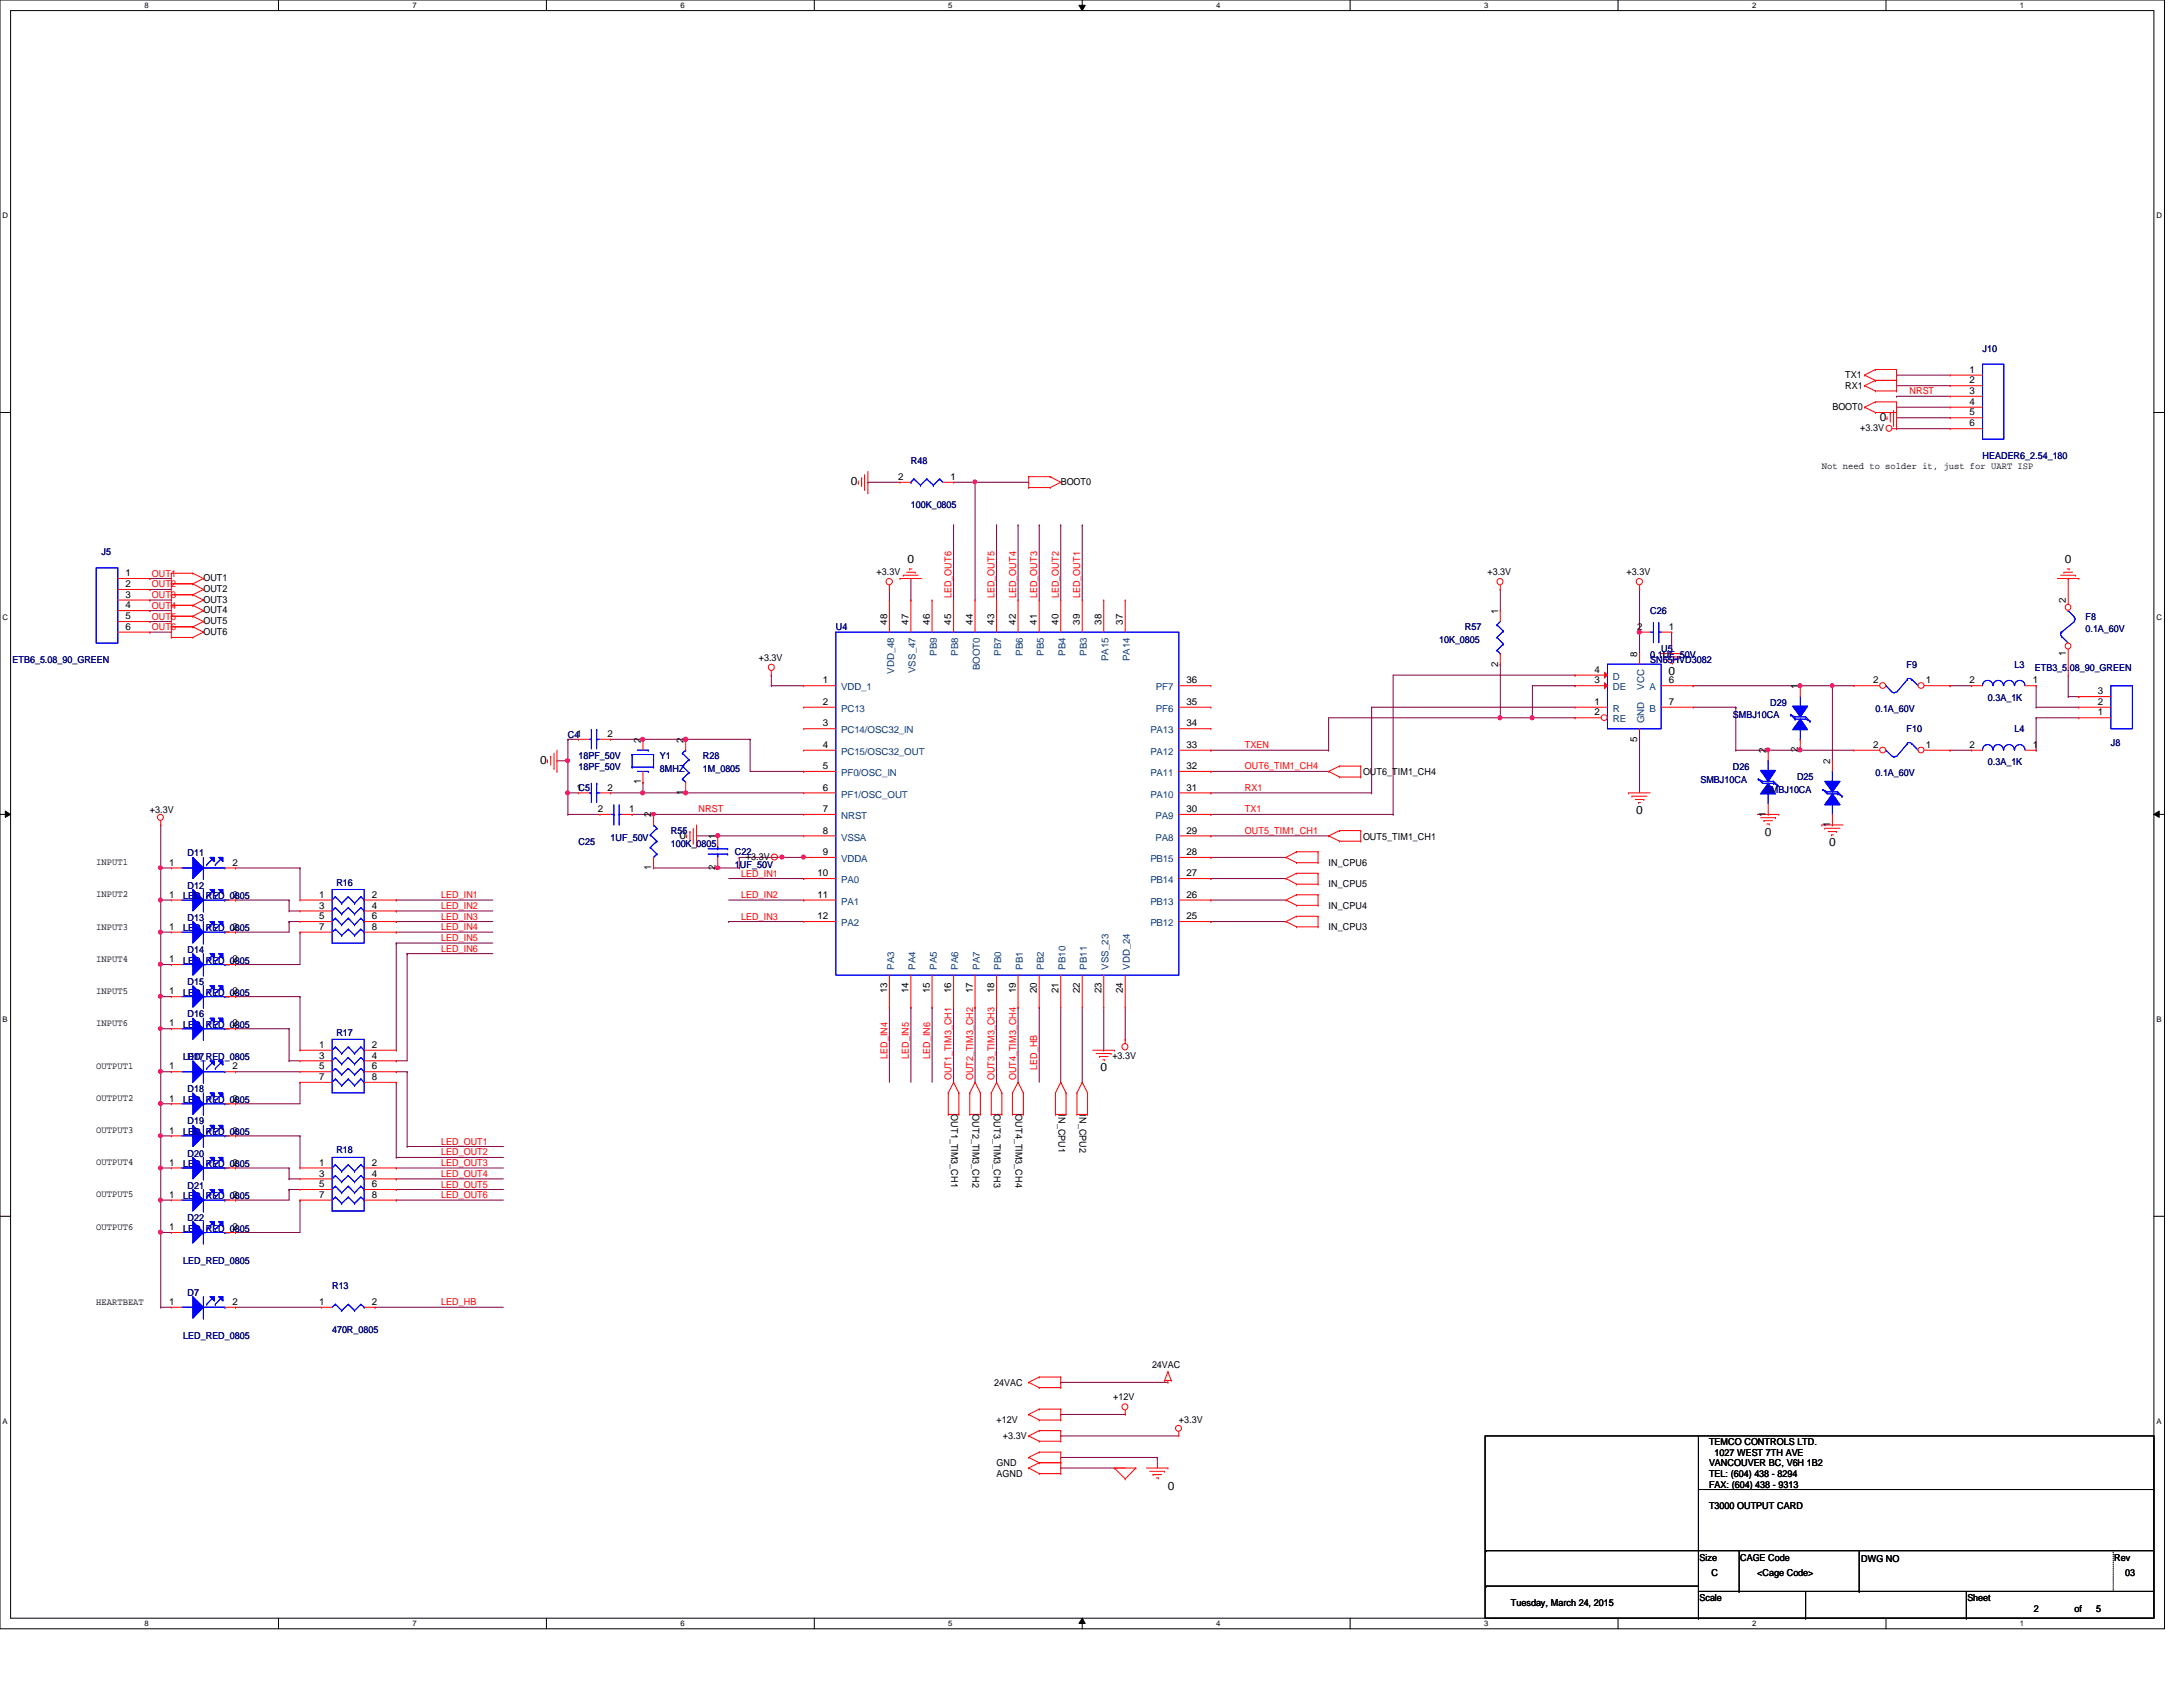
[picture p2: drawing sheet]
<svg xmlns="http://www.w3.org/2000/svg" width="279mm" height="216mm" viewBox="0 0 279 216" stroke-linecap="round" stroke-linejoin="round" font-family="sans-serif">
<defs><g id="words">
<g font-size="1.5">
<text x="240.6" y="53.9">0</text>
<text x="108.9" y="62.1">0</text>
<text x="116.2" y="72.1">0</text>
<text x="264.3" y="72.1">0</text>
<text x="213.5" y="86.4">0</text>
<text x="69.1" y="97.7">0</text>
<text x="87" y="107.4">0</text>
<text x="209.4" y="104.2">0</text>
<text x="225.9" y="106.9">0</text>
<text x="234.1" y="108.3">0</text>
<text x="140.8" y="137.1">0</text>
<text x="149.5" y="190.6">0</text>
</g>
<g font-size="1.2">
<text x="252.1" y="47.7">1</text>
<text x="234.5" y="52.4">BOOT0</text>
<text x="236.2" y="48.4">TX1</text>
<text x="236.2" y="49.8">RX1</text>
<text x="252.1" y="49.1">2</text>
<text x="252.1" y="50.4">3</text>
<text x="252.1" y="51.8">4</text>
<text x="252.1" y="53.2">5</text>
<text x="233.2" y="60">Not need to solder it, just for UART ISP</text>
<text x="238.1" y="55.2">+3.3V</text>
<text x="252.1" y="54.6">6</text>
<text x="114.9" y="61.4">2</text>
<text x="121.7" y="61.4">1</text>
<text x="135.8" y="62">BOOT0</text>
<text x="16" y="73.7">1</text>
<text x="16" y="75.1">2</text>
<text x="16" y="76.5">3</text>
<text x="16" y="77.9">4</text>
<text x="26" y="74.4">OUT1</text>
<text x="26" y="75.7">OUT2</text>
<text x="26" y="77.1">OUT3</text>
<text x="112.2" y="73.5">+3.3V</text>
<text x="190.4" y="73.5">+3.3V</text>
<text x="208.2" y="73.5">+3.3V</text>
<text x="264.4" y="77.2" transform="rotate(-90 264.4 77.2)">2</text>
<text x="16" y="79.2">5</text>
<text x="16" y="80.6">6</text>
<text x="26" y="78.5">OUT4</text>
<text x="26" y="79.8">OUT5</text>
<text x="26" y="81.2">OUT6</text>
<text x="113.5" y="79.9" transform="rotate(-90 113.5 79.9)">48</text>
<text x="116.3" y="79.9" transform="rotate(-90 116.3 79.9)">47</text>
<text x="119" y="79.9" transform="rotate(-90 119 79.9)">46</text>
<text x="121.8" y="79.9" transform="rotate(-90 121.8 79.9)">45</text>
<text x="124.5" y="79.9" transform="rotate(-90 124.5 79.9)">44</text>
<text x="127.3" y="79.9" transform="rotate(-90 127.3 79.9)">43</text>
<text x="130" y="79.9" transform="rotate(-90 130 79.9)">42</text>
<text x="132.7" y="79.9" transform="rotate(-90 132.7 79.9)">41</text>
<text x="135.5" y="79.9" transform="rotate(-90 135.5 79.9)">40</text>
<text x="138.2" y="79.9" transform="rotate(-90 138.2 79.9)">39</text>
<text x="141" y="79.9" transform="rotate(-90 141 79.9)">38</text>
<text x="143.7" y="79.9" transform="rotate(-90 143.7 79.9)">37</text>
<text x="191.7" y="78.6" transform="rotate(-90 191.7 78.6)">1</text>
<text x="209.5" y="80.6">2</text>
<text x="213.6" y="80.6">1</text>
<text x="264.4" y="83.9" transform="rotate(-90 264.4 83.9)">1</text>
<text x="97.1" y="84.5">+3.3V</text>
<text x="105.3" y="87.5">1</text>
<text x="151.8" y="87.5">36</text>
<text x="191.7" y="85.3" transform="rotate(-90 191.7 85.3)">2</text>
<text x="204.1" y="86.1">4</text>
<text x="204.1" y="87.5">3</text>
<text x="209.5" y="84" transform="rotate(-90 209.5 84)">8</text>
<text x="213.6" y="87.5">6</text>
<text x="230.1" y="88.2" transform="rotate(-90 230.1 88.2)">1</text>
<text x="239.7" y="87.5">2</text>
<text x="246.5" y="87.5">1</text>
<text x="252.1" y="87.5">2</text>
<text x="260.2" y="87.5">1</text>
<text x="268.5" y="88.9">3</text>
<text x="77.8" y="94.3">2</text>
<text x="82" y="95" transform="rotate(-90 82 95)">2</text>
<text x="87.5" y="95" transform="rotate(-90 87.5 95)">2</text>
<text x="105.3" y="90.2">2</text>
<text x="105.3" y="93">3</text>
<text x="105.3" y="95.7">4</text>
<text x="151.8" y="95.7">33</text>
<text x="151.8" y="90.2">35</text>
<text x="151.8" y="93">34</text>
<text x="204.1" y="90.2">1</text>
<text x="204.1" y="91.6">2</text>
<text x="209.5" y="94.9" transform="rotate(-90 209.5 94.9)">5</text>
<text x="213.6" y="90.2">7</text>
<text x="239.7" y="95.7">2</text>
<text x="246.5" y="95.7">1</text>
<text x="252.1" y="95.7">2</text>
<text x="260.2" y="95.7">1</text>
<text x="268.5" y="91.6">1</text>
<text x="268.5" y="90.2">2</text>
<text x="73.8" y="101.2">1C5</text>
<text x="77.8" y="101.2">2</text>
<text x="82" y="100.4" transform="rotate(-90 82 100.4)">1</text>
<text x="87.5" y="101.8" transform="rotate(-90 87.5 101.8)">1</text>
<text x="105.3" y="98.4">5</text>
<text x="105.3" y="101.2">6</text>
<text x="151.8" y="98.4">32</text>
<text x="151.8" y="101.2">31</text>
<text x="174.5" y="99.2">OUT6_TIM1_CH4</text>
<text x="226" y="96.4" transform="rotate(-90 226 96.4)">2</text>
<text x="230.1" y="96.3" transform="rotate(-90 230.1 96.3)">2</text>
<text x="234.2" y="97.7" transform="rotate(-90 234.2 97.7)">2</text>
<text x="19.2" y="104">+3.3V</text>
<text x="76.5" y="103.9">2</text>
<text x="80.5" y="103.9">1</text>
<text x="83.4" y="104.6" transform="rotate(-90 83.4 104.6)">2</text>
<text x="91.6" y="107.4" transform="rotate(-90 91.6 107.4)">1</text>
<text x="105.3" y="103.9">7</text>
<text x="105.3" y="106.7">8</text>
<text x="151.8" y="106.7">29</text>
<text x="151.8" y="103.9">30</text>
<text x="174.5" y="107.4">OUT5_TIM1_CH1</text>
<text x="226" y="104.5" transform="rotate(-90 226 104.5)">1</text>
<text x="234.2" y="105.9" transform="rotate(-90 234.2 105.9)">1</text>
<text x="12.3" y="110.7">INPUT1</text>
<text x="21.6" y="110.8">1</text>
<text x="29.8" y="110.8">2</text>
<text x="83.4" y="111.4" transform="rotate(-90 83.4 111.4)">1</text>
<text x="91.6" y="111.4" transform="rotate(-90 91.6 111.4)">2</text>
<text x="95.5" y="110">+3.3V</text>
<text x="104.6" y="112.1">10</text>
<text x="105.3" y="109.4">9</text>
<text x="151.8" y="112.1">27</text>
<text x="151.8" y="109.4">28</text>
<text x="170.1" y="113.6">IN_CPU5</text>
<text x="170.1" y="110.9">IN_CPU6</text>
<text x="12.3" y="114.9">INPUT2</text>
<text x="12.3" y="119">INPUT3</text>
<text x="21.6" y="114.9">1</text>
<text x="21.6" y="119">1</text>
<text x="29.8" y="114.9">2</text>
<text x="29.8" y="119">2</text>
<text x="40.9" y="114.9">1</text>
<text x="40.9" y="116.3">3</text>
<text x="40.9" y="117.6">5</text>
<text x="40.9" y="119">7</text>
<text x="47.6" y="119">8</text>
<text x="47.6" y="117.6">6</text>
<text x="47.6" y="116.3">4</text>
<text x="47.6" y="114.9">2</text>
<text x="104.6" y="114.9">11</text>
<text x="104.6" y="117.6">12</text>
<text x="151.8" y="117.6">25</text>
<text x="151.8" y="114.9">26</text>
<text x="170.1" y="119.1">IN_CPU3</text>
<text x="170.1" y="116.3">IN_CPU4</text>
<text x="12.3" y="123.1">INPUT4</text>
<text x="21.6" y="123.1">1</text>
<text x="29.8" y="123.1">2</text>
<text x="12.3" y="127.2">INPUT5</text>
<text x="12.3" y="131.3">INPUT6</text>
<text x="21.6" y="127.3">1</text>
<text x="21.6" y="131.4">1</text>
<text x="29.8" y="127.3">2</text>
<text x="29.8" y="131.4">2</text>
<text x="113.5" y="127.1" transform="rotate(-90 113.5 127.1)">13</text>
<text x="116.3" y="127.1" transform="rotate(-90 116.3 127.1)">14</text>
<text x="119" y="127.1" transform="rotate(-90 119 127.1)">15</text>
<text x="121.8" y="127.1" transform="rotate(-90 121.8 127.1)">16</text>
<text x="124.5" y="127.1" transform="rotate(-90 124.5 127.1)">17</text>
<text x="127.3" y="127.1" transform="rotate(-90 127.3 127.1)">18</text>
<text x="130" y="127.1" transform="rotate(-90 130 127.1)">19</text>
<text x="132.7" y="127.1" transform="rotate(-90 132.7 127.1)">20</text>
<text x="135.5" y="127.1" transform="rotate(-90 135.5 127.1)">21</text>
<text x="138.2" y="127.1" transform="rotate(-90 138.2 127.1)">22</text>
<text x="141" y="127.1" transform="rotate(-90 141 127.1)">23</text>
<text x="143.7" y="127.1" transform="rotate(-90 143.7 127.1)">24</text>
<text x="12.3" y="136.8">OUTPUT1</text>
<text x="21.6" y="136.9">1</text>
<text x="29.8" y="136.9">2</text>
<text x="40.9" y="134.1">1</text>
<text x="40.9" y="135.5">3</text>
<text x="40.9" y="136.9">5</text>
<text x="47.6" y="136.9">6</text>
<text x="47.6" y="135.5">4</text>
<text x="47.6" y="134.1">2</text>
<text x="142.4" y="135.6">+3.3V</text>
<text x="12.3" y="140.9">OUTPUT2</text>
<text x="21.6" y="141">1</text>
<text x="29.8" y="141">2</text>
<text x="40.9" y="138.2">7</text>
<text x="47.6" y="138.2">8</text>
<text x="121.8" y="142.6" transform="rotate(90 121.8 142.6)">OUT1_TIM3_CH1</text>
<text x="124.5" y="142.6" transform="rotate(90 124.5 142.6)">OUT2_TIM3_CH2</text>
<text x="127.2" y="142.6" transform="rotate(90 127.2 142.6)">OUT3_TIM3_CH3</text>
<text x="130" y="142.6" transform="rotate(90 130 142.6)">OUT4_TIM3_CH4</text>
<text x="135.5" y="142.6" transform="rotate(90 135.5 142.6)">IN_CPU1</text>
<text x="138.2" y="142.6" transform="rotate(90 138.2 142.6)">IN_CPU2</text>
<text x="12.3" y="145">OUTPUT3</text>
<text x="12.3" y="149.1">OUTPUT4</text>
<text x="21.6" y="145.1">1</text>
<text x="21.6" y="149.2">1</text>
<text x="29.8" y="145.1">2</text>
<text x="29.8" y="149.2">2</text>
<text x="40.9" y="149.2">1</text>
<text x="47.6" y="149.2">2</text>
<text x="12.3" y="153.2">OUTPUT5</text>
<text x="21.6" y="153.3">1</text>
<text x="29.8" y="153.3">2</text>
<text x="40.9" y="150.6">3</text>
<text x="40.9" y="151.9">5</text>
<text x="40.9" y="153.3">7</text>
<text x="47.6" y="153.3">8</text>
<text x="47.6" y="151.9">6</text>
<text x="47.6" y="150.6">4</text>
<text x="12.3" y="157.4">OUTPUT6</text>
<text x="21.6" y="157.4">1</text>
<text x="29.8" y="157.4">2</text>
<text x="12.3" y="167">HEARTBEAT</text>
<text x="21.6" y="167">1</text>
<text x="29.8" y="167">2</text>
<text x="40.9" y="167">1</text>
<text x="47.6" y="167">2</text>
<text x="127.3" y="177.4">24VAC</text>
<text x="142.5" y="179.2">+12V</text>
<text x="147.4" y="175">24VAC</text>
<text x="127.6" y="182.2">+12V</text>
<text x="128.4" y="184.1">+3.3V</text>
<text x="150.9" y="182.2">+3.3V</text>
<text x="218.7" y="184.9">TEMCO CONTROLS LTD.</text>
<text x="127.6" y="189">AGND</text>
<text x="127.6" y="187.7">GND</text>
<text x="218.7" y="190.4">FAX: (604) 438 - 9313</text>
<text x="218.7" y="187.7">VANCOUVER BC, V6H 1B2</text>
<text x="218.7" y="189">TEL: (604) 438 - 8294</text>
<text x="219.5" y="186.3">1027 WEST 7TH AVE</text>
<text x="218.7" y="193.2">T3000 OUTPUT CARD</text>
<text x="217.5" y="199.7">Size</text>
<text x="219" y="201.6">C</text>
<text x="222.7" y="199.7">CAGE Code</text>
<text x="224.9" y="201.6">&lt;Cage Code&gt;</text>
<text x="238.2" y="199.9">DWG NO</text>
<text x="270.6" y="199.7">Rev</text>
<text x="272" y="201.6">03</text>
<text x="193.4" y="205.5">Tuesday, March 24, 2015</text>
<text x="217.5" y="204.9">Scale</text>
<text x="251.8" y="204.9">Sheet</text>
<text x="260.3" y="206.3">2</text>
<text x="265.5" y="206.3">of</text>
<text x="268.3" y="206.3">5</text>
</g>
<g font-size="1.2" fill="#000080">
<text x="253.7" y="45">J10</text>
<text x="116.6" y="59.4">R48</text>
<text x="253.7" y="58.7">HEADER6_2.54_180</text>
<text x="116.6" y="65">100K_0805</text>
<text x="13" y="71.1">J5</text>
<text x="107" y="80.7">U4</text>
<text x="184.2" y="82.3">10K_0805</text>
<text x="187.5" y="80.7">R57</text>
<text x="211.2" y="78.6">C26</text>
<text x="212.6" y="83.4">U5</text>
<text x="266.9" y="79.3">F8</text>
<text x="266.9" y="80.9">0.1A_60V</text>
<text x="1.6" y="84.8">ETB6_5.08_90_GREEN</text>
<text x="211.2" y="84.8">SN65HVD3082</text>
<text x="211.2" y="84.2">0.1UF_50V</text>
<text x="244" y="85.5">F9</text>
<text x="254.4" y="89.7">0.3A_1K</text>
<text x="257.9" y="85.5">L3</text>
<text x="260.4" y="85.9">ETB3_5.08_90_GREEN</text>
<text x="72.7" y="94.4">C41</text>
<text x="221.8" y="91.9">SMBJ10CA</text>
<text x="226.6" y="90.3">D29</text>
<text x="240" y="91.1">0.1A_60V</text>
<text x="244" y="93.7">F10</text>
<text x="257.9" y="93.7">L4</text>
<text x="270.2" y="95.5">J8</text>
<text x="74" y="97.2">18PF_50V</text>
<text x="74" y="98.5">18PF_50V</text>
<text x="84.5" y="97.2">Y1</text>
<text x="84.5" y="98.8">8MHZ</text>
<text x="90" y="97.2">R28</text>
<text x="90" y="98.8">1M_0805</text>
<text x="217.6" y="100.2">SMBJ10CA</text>
<text x="221.8" y="98.5">D26</text>
<text x="225.9" y="101.5">SMBJ10CA</text>
<text x="230" y="99.9">D25</text>
<text x="240" y="99.3">0.1A_60V</text>
<text x="254.4" y="98">0.3A_1K</text>
<text x="78.1" y="107.6">1UF_50V</text>
<text x="85.9" y="106.7">R55</text>
<text x="24" y="113.7">D12</text>
<text x="24" y="109.6">D11</text>
<text x="43.1" y="113.3">R16</text>
<text x="74" y="108.1">C25</text>
<text x="85.9" y="108.4">100K_0805</text>
<text x="94.1" y="109.5">C22</text>
<text x="94.1" y="111.1">1UF_50V</text>
<text x="23.5" y="119.2">LED_RED_0805</text>
<text x="23.5" y="115.1">LED_RED_0805</text>
<text x="24" y="117.9">D13</text>
<text x="23.5" y="123.3">LED_RED_0805</text>
<text x="24" y="122">D14</text>
<text x="23.5" y="127.5">LED_RED_0805</text>
<text x="23.5" y="131.6">LED_RED_0805</text>
<text x="24" y="126.1">D15</text>
<text x="24" y="130.2">D16</text>
<text x="23.5" y="135.7">LED_RED_0805</text>
<text x="24" y="135.7">D17</text>
<text x="43.1" y="132.5">R17</text>
<text x="23.5" y="141.2">LED_RED_0805</text>
<text x="24" y="143.9">D19</text>
<text x="24" y="139.8">D18</text>
<text x="23.5" y="149.4">LED_RED_0805</text>
<text x="23.5" y="145.3">LED_RED_0805</text>
<text x="24" y="148">D20</text>
<text x="43.1" y="147.6">R18</text>
<text x="23.5" y="153.5">LED_RED_0805</text>
<text x="24" y="152.1">D21</text>
<text x="23.5" y="157.6">LED_RED_0805</text>
<text x="23.5" y="161.8">LED_RED_0805</text>
<text x="24" y="156.3">D22</text>
<text x="24" y="165.9">D7</text>
<text x="42.5" y="165">R13</text>
<text x="23.5" y="171.3">LED_RED_0805</text>
<text x="42.5" y="170.6">470R_0805</text>
</g>
<g font-size="1.2" fill="#f00">
<text x="244.4" y="50.5">NRST</text>
<text x="19.4" y="73.8">OUT1</text>
<text x="19.4" y="75.2">OUT2</text>
<text x="19.4" y="77.9">OUT4</text>
<text x="19.4" y="76.5">OUT3</text>
<text x="121.8" y="76.5" transform="rotate(-90 121.8 76.5)">LED_OUT6</text>
<text x="127.3" y="76.5" transform="rotate(-90 127.3 76.5)">LED_OUT5</text>
<text x="130" y="76.5" transform="rotate(-90 130 76.5)">LED_OUT4</text>
<text x="132.8" y="76.5" transform="rotate(-90 132.8 76.5)">LED_OUT3</text>
<text x="135.5" y="76.5" transform="rotate(-90 135.5 76.5)">LED_OUT2</text>
<text x="138.3" y="76.5" transform="rotate(-90 138.3 76.5)">LED_OUT1</text>
<text x="19.4" y="80.6">OUT6</text>
<text x="19.4" y="79.3">OUT5</text>
<text x="159.3" y="95.8">TXEN</text>
<text x="159.3" y="101.2">RX1</text>
<text x="159.3" y="98.5">OUT6_TIM1_CH4</text>
<text x="89.4" y="104">NRST</text>
<text x="159.3" y="104">TX1</text>
<text x="159.3" y="106.7">OUT5_TIM1_CH1</text>
<text x="94.9" y="112.2">LED_IN1</text>
<text x="56.5" y="114.9">LED_IN1</text>
<text x="56.5" y="116.3">LED_IN2</text>
<text x="56.5" y="117.7">LED_IN3</text>
<text x="56.5" y="119">LED_IN4</text>
<text x="94.9" y="114.9">LED_IN2</text>
<text x="94.9" y="117.7">LED_IN3</text>
<text x="56.5" y="120.4">LED_IN5</text>
<text x="56.5" y="121.8">LED_IN6</text>
<text x="113.6" y="135.5" transform="rotate(-90 113.6 135.5)">LED_IN4</text>
<text x="116.3" y="135.5" transform="rotate(-90 116.3 135.5)">LED_IN5</text>
<text x="119" y="135.5" transform="rotate(-90 119 135.5)">LED_IN6</text>
<text x="132.8" y="136.9" transform="rotate(-90 132.8 136.9)">LED_HB</text>
<text x="121.8" y="138.3" transform="rotate(-90 121.8 138.3)">OUT1_TIM3_CH1</text>
<text x="124.5" y="138.3" transform="rotate(-90 124.5 138.3)">OUT2_TIM3_CH2</text>
<text x="127.3" y="138.3" transform="rotate(-90 127.3 138.3)">OUT3_TIM3_CH3</text>
<text x="130" y="138.3" transform="rotate(-90 130 138.3)">OUT4_TIM3_CH4</text>
<text x="56.5" y="149.2">LED_OUT3</text>
<text x="56.5" y="147.9">LED_OUT2</text>
<text x="56.5" y="146.5">LED_OUT1</text>
<text x="56.5" y="153.3">LED_OUT6</text>
<text x="56.5" y="152">LED_OUT5</text>
<text x="56.5" y="150.6">LED_OUT4</text>
<text x="56.5" y="167">LED_HB</text>
</g>
<g font-size="1.2" fill="#004080">
<text x="119.9" y="83.9" transform="rotate(-90 119.9 83.9)">PB9</text>
<text x="122.6" y="83.9" transform="rotate(-90 122.6 83.9)">PB8</text>
<text x="128.1" y="83.9" transform="rotate(-90 128.1 83.9)">PB7</text>
<text x="130.9" y="83.9" transform="rotate(-90 130.9 83.9)">PB6</text>
<text x="133.6" y="83.9" transform="rotate(-90 133.6 83.9)">PB5</text>
<text x="136.4" y="83.9" transform="rotate(-90 136.4 83.9)">PB4</text>
<text x="139.1" y="83.9" transform="rotate(-90 139.1 83.9)">PB3</text>
<text x="107.7" y="88.3">VDD_1</text>
<text x="114.4" y="86.2" transform="rotate(-90 114.4 86.2)">VDD_48</text>
<text x="117.2" y="86.1" transform="rotate(-90 117.2 86.1)">VSS_47</text>
<text x="125.4" y="85.8" transform="rotate(-90 125.4 85.8)">BOOT0</text>
<text x="141.9" y="84.6" transform="rotate(-90 141.9 84.6)">PA15</text>
<text x="144.6" y="84.6" transform="rotate(-90 144.6 84.6)">PA14</text>
<text x="148" y="88.3">PF7</text>
<text x="206.4" y="87">D</text>
<text x="206.4" y="88.3">DE</text>
<text x="210.4" y="88.3" transform="rotate(-90 210.4 88.3)">VCC</text>
<text x="211.1" y="88.3">A</text>
<text x="107.7" y="91.1">PC13</text>
<text x="107.7" y="93.9">PC14/OSC32_IN</text>
<text x="147.2" y="93.9">PA13</text>
<text x="148" y="91.1">PF6</text>
<text x="206.4" y="91.1">R</text>
<text x="206.4" y="92.5">RE</text>
<text x="210.4" y="92.6" transform="rotate(-90 210.4 92.6)">GND</text>
<text x="211.1" y="91.1">B</text>
<text x="107.7" y="96.6">PC15/OSC32_OUT</text>
<text x="107.7" y="99.3">PF0/OSC_IN</text>
<text x="147.2" y="99.3">PA11</text>
<text x="147.2" y="96.6">PA12</text>
<text x="107.7" y="102.1">PF1/OSC_OUT</text>
<text x="107.7" y="104.8">NRST</text>
<text x="107.7" y="107.6">VSSA</text>
<text x="147.2" y="102.1">PA10</text>
<text x="147.9" y="107.6">PA8</text>
<text x="147.9" y="104.8">PA9</text>
<text x="107.7" y="113">PA0</text>
<text x="107.7" y="110.3">VDDA</text>
<text x="147.2" y="113">PB14</text>
<text x="147.2" y="110.3">PB15</text>
<text x="107.7" y="115.8">PA1</text>
<text x="107.7" y="118.5">PA2</text>
<text x="147.2" y="118.5">PB12</text>
<text x="147.2" y="115.8">PB13</text>
<text x="114.4" y="124.1" transform="rotate(-90 114.4 124.1)">PA3</text>
<text x="117.2" y="124.1" transform="rotate(-90 117.2 124.1)">PA4</text>
<text x="119.9" y="124.1" transform="rotate(-90 119.9 124.1)">PA5</text>
<text x="122.6" y="124.1" transform="rotate(-90 122.6 124.1)">PA6</text>
<text x="125.4" y="124.1" transform="rotate(-90 125.4 124.1)">PA7</text>
<text x="128.1" y="124.1" transform="rotate(-90 128.1 124.1)">PB0</text>
<text x="130.9" y="124.1" transform="rotate(-90 130.9 124.1)">PB1</text>
<text x="133.6" y="124.1" transform="rotate(-90 133.6 124.1)">PB2</text>
<text x="136.4" y="124.1" transform="rotate(-90 136.4 124.1)">PB10</text>
<text x="139.1" y="124.1" transform="rotate(-90 139.1 124.1)">PB11</text>
<text x="141.9" y="124.1" transform="rotate(-90 141.9 124.1)">VSS_23</text>
<text x="144.6" y="124.1" transform="rotate(-90 144.6 124.1)">VDD_24</text>
</g>
<g font-size="1">
<text x="18.5" y="1">8</text>
<text x="52.8" y="1">7</text>
<text x="87.1" y="1">6</text>
<text x="121.4" y="1">5</text>
<text x="155.7" y="1">4</text>
<text x="189.9" y="1">3</text>
<text x="224.2" y="1">2</text>
<text x="258.5" y="1">1</text>
<text x=".3" y="27.9">D</text>
<text x="276" y="27.9">D</text>
<text x=".3" y="79.4">C</text>
<text x="276" y="79.4">C</text>
<text x=".3" y="130.8">B</text>
<text x="276" y="130.8">B</text>
<text x=".3" y="182.2">A</text>
<text x="276" y="182.2">A</text>
<text x="18.5" y="208.1">8</text>
<text x="52.8" y="208.1">7</text>
<text x="87.1" y="208.1">6</text>
<text x="121.4" y="208.1">5</text>
<text x="155.7" y="208.1">4</text>
<text x="189.9" y="208.1">3</text>
<text x="224.2" y="208.1">2</text>
<text x="258.5" y="208.1">1</text>
</g>
</g></defs>
<path d="M0 0h277v208.4h-277zM1.4 1.4h274.3v205.7h-274.3z" fill="none" stroke="#000" stroke-width=".13"/>
<g fill="#fff">
<path d="M18.5 .1h.5v1.1h-.5z"/>
<path d="M18.5 207.2h.5v1.1h-.5z"/>
</g>
<path d="M35.6 0v1.4M35.6 207.1v1.3" fill="none" stroke="#000" stroke-width=".13"/>
<g fill="#fff">
<path d="M52.8 .1h.5v1.1h-.5z"/>
<path d="M52.8 207.2h.5v1.1h-.5z"/>
</g>
<path d="M69.9 0v1.4M69.9 207.1v1.3" fill="none" stroke="#000" stroke-width=".13"/>
<g fill="#fff">
<path d="M87.1 .1h.5v1.1h-.5z"/>
<path d="M87.1 207.2h.5v1.1h-.5z"/>
</g>
<path d="M104.2 0v1.4M104.2 207.1v1.3" fill="none" stroke="#000" stroke-width=".13"/>
<g fill="#fff">
<path d="M121.4 .1h.5v1.1h-.5z"/>
<path d="M121.4 207.2h.5v1.1h-.5z"/>
</g>
<path d="M138.1 .7h.8l-.4 .7zM138.5 0v1.4M138.5 207.1l.4 .7h-.8zM138.5 207.1v1.3" fill="none" stroke="#000" stroke-width=".13"/>
<path d="M138.1 .7h.8l-.4 .7zM138.5 207.1l.4 .7h-.8z" fill="#000"/>
<g fill="#fff">
<path d="M155.7 .1h.5v1.1h-.5z"/>
<path d="M155.7 207.2h.5v1.1h-.5z"/>
</g>
<path d="M172.8 0v1.4M172.8 207.1v1.3" fill="none" stroke="#000" stroke-width=".13"/>
<g fill="#fff">
<path d="M189.9 .1h.6v1.1h-.6z"/>
<path d="M189.9 207.2h.6v1.1h-.6z"/>
</g>
<path d="M207.1 0v1.4M207.1 207.1v1.3" fill="none" stroke="#000" stroke-width=".13"/>
<g fill="#fff">
<path d="M224.2 .1h.6v1.1h-.6z"/>
<path d="M224.2 207.2h.6v1.1h-.6z"/>
</g>
<path d="M241.4 0v1.4M241.4 207.1v1.3" fill="none" stroke="#000" stroke-width=".13"/>
<g fill="#fff">
<path d="M258.5 .1h.6v1.1h-.6z"/>
<path d="M258.5 207.2h.6v1.1h-.6z"/>
<path d="M.3 27.1h.8v1.1h-.8z"/>
<path d="M276 27.1h.7v1.1h-.7z"/>
<path d="M.3 78.5h.8v1.1h-.8z"/>
<path d="M276 78.5h.7v1.1h-.7z"/>
</g>
<path d="M0 52.8h1.4M275.7 52.8h1.3" fill="none" stroke="#000" stroke-width=".13"/>
<g fill="#fff">
<path d="M.3 129.9h.7v1.1h-.7z"/>
<path d="M276 129.9h.6v1.1h-.6z"/>
</g>
<path d="M0 104.2h1.4M.7 103.8l.7 .4-.7 .4zM275.7 104.2l.7-.4v.8zM275.7 104.2h1.3" fill="none" stroke="#000" stroke-width=".13"/>
<path d="M.7 103.8l.7 .4-.7 .4zM275.7 104.2l.7-.4v.8z" fill="#000"/>
<g fill="#fff">
<path d="M.3 181.4h.7v1.1h-.7z"/>
<path d="M276 181.4h.6v1.1h-.6z"/>
</g>
<path d="M0 155.7h1.4M275.7 155.7h1.3" fill="none" stroke="#000" stroke-width=".13"/>
<path d="M20.6 111.1h.1M20.6 111.1h1.3M20.6 131.7h.1M20.6 131.7h1.3M135.8 176.9h.1M135.8 176.9h13.7M135.8 181h.1M135.8 187.9h.1M135.8 181h8.2M135.8 187.9h8.2" fill="none" stroke="#800040" stroke-width=".13"/>
<circle cx="20.5" cy="131.6" r=".25" fill="#f0f"/>
<circle cx="20.5" cy="131.6" r=".25" fill="none" stroke="#f0f" stroke-width=".13"/>
<path d="M20.6 127.6h.1M20.6 127.6h1.3M20.6 127.6v4.1" fill="none" stroke="#800040" stroke-width=".13"/>
<circle cx="20.5" cy="127.5" r=".26" fill="#f0f"/>
<circle cx="20.5" cy="127.5" r=".26" fill="none" stroke="#f0f" stroke-width=".13"/>
<path d="M20.6 123.4h.1M20.6 123.4h1.3M20.6 123.4v4.2" fill="none" stroke="#800040" stroke-width=".13"/>
<circle cx="20.5" cy="123.4" r=".26" fill="#f0f"/>
<circle cx="20.5" cy="123.4" r=".26" fill="none" stroke="#f0f" stroke-width=".13"/>
<path d="M20.6 119.3h.1M20.6 119.3h1.3M20.6 119.3v4.1" fill="none" stroke="#800040" stroke-width=".13"/>
<circle cx="20.5" cy="119.3" r=".26" fill="#f0f"/>
<circle cx="20.5" cy="119.3" r=".26" fill="none" stroke="#f0f" stroke-width=".13"/>
<path d="M20.6 115.2h.1M20.6 111.1h.1M20.6 115.2h1.3M20.6 111.1v4.1" fill="none" stroke="#800040" stroke-width=".13"/>
<circle cx="20.5" cy="111" r=".25" fill="#f0f"/>
<circle cx="20.5" cy="111" r=".25" fill="none" stroke="#f0f" stroke-width=".13"/>
<path d="M20.6 137.2h.1M20.6 137.2v4.1" fill="none" stroke="#800040" stroke-width=".13"/>
<circle cx="20.5" cy="137.1" r=".26" fill="#f0f"/>
<circle cx="20.5" cy="137.1" r=".26" fill="none" stroke="#f0f" stroke-width=".13"/>
<path d="M20.6 145.4h.1M20.6 145.4v4.1M20.6 167.3h.1M20.6 167.3h1.3" fill="none" stroke="#800040" stroke-width=".13"/>
<circle cx="20.5" cy="145.3" r=".25" fill="#f0f"/>
<circle cx="20.5" cy="145.3" r=".25" fill="none" stroke="#f0f" stroke-width=".13"/>
<path d="M20.6 157.7h.1M20.6 153.6h.1M20.6 157.7h1.3M20.6 153.6v4.1" fill="none" stroke="#800040" stroke-width=".13"/>
<circle cx="20.5" cy="153.6" r=".26" fill="#f0f"/>
<circle cx="20.5" cy="153.6" r=".26" fill="none" stroke="#f0f" stroke-width=".13"/>
<g fill="none" stroke="#800040" stroke-width=".13">
<path d="M20.6 131.7h.1M20.6 137.2h.1M20.6 131.7v5.5M20.6 137.2h1.3M20.6 153.6h.1M20.6 141.3h.1M20.6 149.5h.1M20.6 145.4h.1M20.6 149.5v4.1M20.6 153.6h1.3M20.6 141.3h1.3M20.6 149.5h1.3"/>
<path d="M20.6 145.4h1.3"/>
</g>
<circle cx="20.5" cy="149.5" r=".26" fill="#f0f"/>
<circle cx="20.5" cy="149.5" r=".26" fill="none" stroke="#f0f" stroke-width=".13"/>
<path d="M20.6 115.2h.1M20.6 115.2v4.1" fill="none" stroke="#800040" stroke-width=".13"/>
<circle cx="20.5" cy="115.2" r=".26" fill="#f0f"/>
<circle cx="20.5" cy="115.2" r=".26" fill="none" stroke="#f0f" stroke-width=".13"/>
<path d="M20.6 141.3h.1M20.6 141.3v4.1" fill="none" stroke="#800040" stroke-width=".13"/>
<circle cx="20.5" cy="141.2" r=".26" fill="#f0f"/>
<circle cx="20.5" cy="141.2" r=".26" fill="none" stroke="#f0f" stroke-width=".13"/>
<g fill="none" stroke="#800040" stroke-width=".13">
<path d="M19.2 74h.1M19.2 75.4h.1M19.2 79.5h.1M19.2 78.1h.1M19.2 76.8h.1M19.2 74h2.7M19.2 75.4h2.7M19.2 79.5h2.7M19.2 78.1h2.7M19.2 76.8h2.7M19.2 80.9h.1M19.2 80.9h2.7"/>
<path d="M30.1 119.3h.1M30.1 115.2h.1M30.1 111.1h.1M30.1 119.3h6.9M30.1 115.2h6.9M30.1 111.1h8.3M30.1 123.4h.1M30.1 127.6h.1M30.1 137.2h.1M30.1 131.7h.1M30.1 123.4h8.3M30.1 127.6h8.3"/>
<path d="M30.1 137.2h8.3M30.1 131.7h6.9M20.6 157.7h.1M20.6 157.7v9.6M30.1 145.4h.1M30.1 141.3h.1M30.1 149.5h.1M30.1 153.6h.1M30.1 157.7h.1M30.1 145.4h8.3M30.1 141.3h8.3M30.1 149.5h6.9"/>
<path d="M30.1 153.6h6.9M30.1 157.7h8.3M30.1 167.3h.1M30.1 167.3h11M135.8 183.8h.1M135.8 186.5h.1M135.8 183.8h15.1M135.8 186.5h12.3M148.1 186.5h.1M148.1 186.5v1.4"/>
</g>
<circle cx="20.5" cy="157.7" r=".26" fill="#f0f"/>
<circle cx="20.5" cy="157.7" r=".26" fill="none" stroke="#f0f" stroke-width=".13"/>
<g fill="none" stroke="#800040" stroke-width=".13">
<path d="M122 67.2h.1M122 67.2v9.6M127.6 67.2h.1M127.6 67.2v9.6M130.3 67.2h.1M130.3 67.2v9.6M133 67.2h.1M133 67.2v9.6M135.8 67.2h.1M135.8 67.2v9.6M138.5 67.2h.1M138.5 67.2v9.6"/>
<path d="M72.7 94.6h.1M72.7 94.6h1.3M72.7 94.6v2.8M155 98.7h.1M155 96h.1M155 98.7h15.1M155 96h15.1M20.6 105.6h.1M20.6 105.6v5.5M37 115.2h.1M37 116.6h.1M37 117.9h.1"/>
<path d="M37 115.2v1.4M37 117.9v1.4M37 116.6h1.4M37 117.9h1.4M38.4 111.1h.1M38.4 119.3h.1M38.4 111.1v4.1M38.4 119.3v4.1M50.7 115.2h.1M50.7 116.6h.1M50.7 117.9h.1M50.7 119.3h.1"/>
<path d="M50.7 116.6h12.4M50.7 117.9h12.4M50.7 115.2h12.4M50.7 119.3h12.4M93.3 117.9h.1M93.3 117.9h9.6M93.3 115.2h9.6M93.3 112.4h9.6M102.9 115.2h.1M102.9 112.4h.1M155 104.2h.1M155 101.5h.1"/>
<path d="M155 107h.1M155 115.2h.1M155 112.4h.1M155 109.7h.1M155 117.9h.1M155 104.2h23.3M155 101.5h20.6M155 107h15.1M155 117.9h9.6M155 115.2h9.6M155 112.4h9.6M155 109.7h9.6"/>
<path d="M37 131.7h.1M37 135.8h.1M37 131.7v4.1M37 135.8h1.4M38.4 127.6h.1M38.4 138.5h.1M38.4 127.6v6.8M38.4 138.5v2.8M50.7 120.7h.1M50.7 135.8h.1M50.7 138.5h.1M50.7 137.2h.1"/>
<path d="M50.7 120.7v13.7M50.7 138.5v9.6M50.7 120.7h12.4M50.7 137.2h1.4M52.1 122h.1M52.1 137.2h.1M52.1 122v13.8h-1.4M52.1 137.2v9.5M52.1 122h11M113.8 128.9h.1M113.8 128.9v9.6M116.6 128.9h.1"/>
<path d="M116.6 128.9v9.6M119.3 128.9h.1M119.3 128.9v9.6M122 128.9h.1M122 128.9v9.6M124.8 128.9h.1M124.8 128.9v9.6M127.6 128.9h.1M127.6 128.9v9.6M130.3 128.9h.1M130.3 128.9v9.6M133 128.9h.1"/>
<path d="M133 128.9v9.6M135.8 138.5h.1M135.8 128.9v9.6M138.5 138.5h.1M138.5 128.9v9.6M37 149.5h.1M37 150.9h.1M37 152.2h.1M37 149.5v1.4M37 152.2v1.4M37 150.9h1.4M37 152.2h1.4"/>
<path d="M38.4 145.4h.1M38.4 153.6h.1M38.4 145.4v4.1M38.4 153.6v4.1M50.7 153.6h.1M50.7 152.2h.1M50.7 150.9h.1M50.7 149.5h.1M50.7 148.1h.1M50.7 150.9h13.7M50.7 152.2h13.7M50.7 153.6h13.7"/>
<path d="M50.7 149.5h13.7M50.7 148.1h13.7M52.1 146.7h.1M52.1 146.7h12.3M48 167.3h.1M48 167.3h16.4"/>
</g>
<circle cx="72.6" cy="97.3" r=".25" fill="#f0f"/>
<circle cx="72.6" cy="97.3" r=".25" fill="none" stroke="#f0f" stroke-width=".13"/>
<path d="M71.3 97.4h.1M71.3 97.4h1.4M72.7 97.4h.1M72.7 97.4v4.1" fill="none" stroke="#800040" stroke-width=".13"/>
<circle cx="72.6" cy="101.5" r=".26" fill="#f0f"/>
<circle cx="72.6" cy="101.5" r=".26" fill="none" stroke="#f0f" stroke-width=".13"/>
<path d="M82.3 94.6h.1M82.3 94.6h5.5M72.7 101.5h.1M72.7 101.5h1.3M78.1 101.5h.1M78.1 101.5h4.2" fill="none" stroke="#800040" stroke-width=".13"/>
<circle cx="87.8" cy="94.6" r=".26" fill="#f0f"/>
<circle cx="87.8" cy="94.6" r=".26" fill="none" stroke="#f0f" stroke-width=".13"/>
<circle cx="82.3" cy="94.6" r=".26" fill="#f0f"/>
<circle cx="82.3" cy="94.6" r=".26" fill="none" stroke="#f0f" stroke-width=".13"/>
<path d="M87.8 94.6h.1M87.8 94.6h8.2M82.3 100.1h.1M82.3 100.1v1.4" fill="none" stroke="#800040" stroke-width=".13"/>
<circle cx="87.8" cy="94.6" r=".26" fill="#f0f"/>
<circle cx="87.8" cy="94.6" r=".26" fill="none" stroke="#f0f" stroke-width=".13"/>
<path d="M82.3 101.5h.1M82.3 101.5h5.5" fill="none" stroke="#800040" stroke-width=".13"/>
<circle cx="82.3" cy="101.5" r=".26" fill="#f0f"/>
<circle cx="82.3" cy="101.5" r=".26" fill="none" stroke="#f0f" stroke-width=".13"/>
<path d="M78.1 94.6h.1M78.1 94.6h4.2M96 94.6h.1M96 94.6v4.1h6.9M102.9 98.7h.1M87.8 101.5h.1M87.8 101.5h15.1" fill="none" stroke="#800040" stroke-width=".13"/>
<circle cx="87.8" cy="101.5" r=".26" fill="#f0f"/>
<circle cx="87.8" cy="101.5" r=".26" fill="none" stroke="#f0f" stroke-width=".13"/>
<g fill="none" stroke="#800040" stroke-width=".13">
<path d="M192 75.4h.1M192 75.4v2.7M170.1 91.9h31.5M178.3 86.4h23.3M192 85h.1M192 91.9h.1M192 85v6.9M196.1 87.8h.1M196.1 91.9h.1M196.1 87.8h5.5M196.1 87.8v4.1M201.6 87.8h.1"/>
<path d="M201.6 91.9h.1M201.6 86.4h.1"/>
</g>
<circle cx="192" cy="91.9" r=".26" fill="#f0f"/>
<circle cx="192" cy="91.9" r=".26" fill="none" stroke="#f0f" stroke-width=".13"/>
<circle cx="196.1" cy="91.9" r=".26" fill="#f0f"/>
<circle cx="196.1" cy="91.9" r=".26" fill="none" stroke="#f0f" stroke-width=".13"/>
<path d="M175.6 90.5h.1M175.6 90.5h26M209.8 93.3h.1M209.8 93.3v8.2M214 80.9h.1M214 80.9v2.8M230.4 96h.1M230.4 96h6.9" fill="none" stroke="#800040" stroke-width=".13"/>
<circle cx="230.4" cy="96" r=".26" fill="#f0f"/>
<circle cx="230.4" cy="96" r=".26" fill="none" stroke="#f0f" stroke-width=".13"/>
<path d="M222.2 96h.1M222.2 90.5h.1M222.2 96h4.1M222.2 90.5v5.5M230.4 87.8h.1M230.4 87.8h6.9M234.5 87.8h.1M249.6 87.8h.1M249.6 87.8h2.7" fill="none" stroke="#800040" stroke-width=".13"/>
<path d="M234.3 87.6l.2-.1 .2 .1v.3l-.2 .1-.2-.1z" fill-rule="evenodd" fill="#f0f"/>
<path d="M234.3 87.6l.2-.1 .2 .1v.3l-.2 .1-.2-.1z" fill="none" stroke="#f0f" stroke-width=".13"/>
<circle cx="230.4" cy="87.8" r=".26" fill="#f0f"/>
<circle cx="230.4" cy="87.8" r=".26" fill="none" stroke="#f0f" stroke-width=".13"/>
<path d="M216.7 87.8h.1M216.7 87.8h13.7M226.3 96h.1M226.3 96h4.1M234.5 87.8h.1M234.5 87.8v9.6M249.6 96h.1M249.6 96h2.7" fill="none" stroke="#800040" stroke-width=".13"/>
<circle cx="226.3" cy="96" r=".26" fill="#f0f"/>
<circle cx="226.3" cy="96" r=".26" fill="none" stroke="#f0f" stroke-width=".13"/>
<g fill="none" stroke="#800040" stroke-width=".13">
<path d="M170.1 96h.1M170.1 91.9v4.1M175.6 90.5v11M178.3 86.4v17.8M216.7 90.5h5.5M222.2 90.5h.1M260.6 87.8h.1M260.6 96h.1M260.6 87.8v2.7M260.6 91.9v4.1M264.7 89.2h.1M264.7 86.4v2.8"/>
<path d="M264.7 89.2h1.4M266.1 89.2h.1M100.1 109.7h.1M100.1 109.7h2.8M175.6 101.5h.1M178.3 104.2h.1"/>
</g>
<circle cx="102.8" cy="109.7" r=".26" fill="#f0f"/>
<circle cx="102.8" cy="109.7" r=".26" fill="none" stroke="#f0f" stroke-width=".13"/>
<path d="M91.9 107h.1M91.9 107h11" fill="none" stroke="#800040" stroke-width=".13"/>
<circle cx="91.9" cy="106.9" r=".26" fill="#f0f"/>
<circle cx="91.9" cy="106.9" r=".26" fill="none" stroke="#f0f" stroke-width=".13"/>
<g fill="none" stroke="#800040" stroke-width=".13">
<path d="M242.7 53.5h.1M242.7 54.9h.1M242.7 48h.1M242.7 49.4h.1M242.7 50.7h.1M242.7 52.1h.1M242.7 53.5h6.9M242.7 54.9h6.9M242.7 48h6.9M242.7 49.4h6.9M242.7 50.7h6.9M242.7 52.1h6.9"/>
<path d="M113.8 76.8h.1M113.8 75.4v1.4M116.6 76.8h.1M116.6 74v2.8M98.7 86.4h.1M98.7 87.8h.1M98.7 86.4v1.4M98.7 87.8h4.2M83.7 104.2h.1M83.7 104.2h19.2M141.3 134.4h.1M141.3 128.9v5.5"/>
<path d="M144 133h.1M144 128.9v4.1"/>
</g>
<path d="M83.5 104h.3l.1 .2-.1 .2h-.2h-.1z" fill-rule="evenodd" fill="#f0f"/>
<path d="M83.5 104h.3l.1 .2-.1 .2h-.2h-.1z" fill="none" stroke="#f0f" stroke-width=".13"/>
<path d="M83.7 111.1h8.2M91.9 111.1h.1" fill="none" stroke="#800040" stroke-width=".13"/>
<circle cx="91.9" cy="111" r=".25" fill="#f0f"/>
<circle cx="91.9" cy="111" r=".25" fill="none" stroke="#f0f" stroke-width=".13"/>
<path d="M124.8 61.7h.1M124.8 61.7v15.1M72.7 104.2h.1M72.7 101.5h.1M72.7 104.2h4.1M72.7 101.5v2.7M80.9 104.2h.1M80.9 104.2h2.8" fill="none" stroke="#800040" stroke-width=".13"/>
<path d="M124.6 61.5l.2-.1 .2 .1-.1 .4h-.1h-.2z" fill-rule="evenodd" fill="#f0f"/>
<path d="M124.6 61.5l.2-.1 .2 .1-.1 .4h-.1h-.2z" fill="none" stroke="#f0f" stroke-width=".13"/>
<g fill="none" stroke="#800040" stroke-width=".13">
<path d="M111.1 61.7h.1M111.1 61.7h4.1M122 61.7h9.7M124.8 61.7h.1M131.7 61.7h.1M89.2 107h.1M89.2 107h2.7M91.9 111.1h2.7M94.6 111.1h.1M94.6 109.7h.1M94.6 109.7v1.4M94.6 109.7h5.5"/>
<path d="M100.1 109.7h.1"/>
</g>
<circle cx="100.1" cy="109.7" r=".26" fill="#f0f"/>
<circle cx="100.1" cy="109.7" r=".26" fill="none" stroke="#f0f" stroke-width=".13"/>
<path d="M209.8 80.9h.1M209.8 80.9v2.8M260.6 90.5h.1M260.6 91.9h.1M260.6 90.5h5.5M260.6 91.9h5.5" fill="none" stroke="#800040" stroke-width=".13"/>
<circle cx="209.8" cy="80.9" r=".26" fill="#f0f"/>
<circle cx="209.8" cy="80.9" r=".26" fill="none" stroke="#f0f" stroke-width=".13"/>
<path d="M209.8 75.4h.1M209.8 75.4v5.5" fill="none" stroke="#800040" stroke-width=".13"/>
<g fill="none" stroke="#f00" stroke-width=".13">
<path d="M238.6 48h.1M238.6 49.4h.1M238.6 52.1h.1M238.6 48l1.4 .7M238.6 49.4l1.4 .6M238.6 52.1l1.4 .7M240 47.3h.1M240 48.7h.1M240 50h.1M240 51.4h.1M240 52.8h.1M240 47.3l-1.4 .7"/>
<path d="M240 47.3h2.7M240 48.7h2.7M240 48.7l-1.4 .7M240 50h2.7M240 51.4l-1.4 .7M240 51.4h2.7M240 52.8h2.7M241.5 53.6h.1M241.5 53.3v.3M241.9 52.9h.1M241.9 52.9v1.1M242.2 54.9h.5"/>
<path d="M242.4 54.4h.1M242.4 52.5v1.9M242.7 47.3h.1M242.7 48.7h.1M242.7 50h.1M242.7 51.4h.1M242.7 52.8h.1M242.7 54.9h.1M242.7 47.3v2.7M242.7 51.4v3.5M21.9 74.7h.1M21.9 73.4h.1"/>
<path d="M21.9 76.1h.1M21.9 77.5h.1M21.9 78.9h.1M21.9 74.7h2.8M21.9 73.4v8.2M21.9 73.4h2.8M21.9 76.1h2.8M21.9 77.5h2.8M21.9 78.9h2.8M24.7 74.7h.1M24.7 73.4h.1M24.7 76.1h.1"/>
<path d="M24.7 77.5h.1M24.7 78.9h.1M24.7 73.4l1.3 .6M24.7 74.7l1.3 .7M24.7 76.1l1.3 .7M24.7 77.5l1.3 .6M24.7 78.9l1.3 .6M26 74h.1M26 75.4h.1M26 76.8h.1M26 78.1h.1M26 79.5h.1"/>
<path d="M26 74l-1.3 .7M26 75.4l-1.3 .7M26 76.8l-1.3 .7M26 78.1l-1.3 .8M26 79.5l-1.3 .7M109.9 61.8h.1M109.9 61.6v.2M110.3 61.2h.1M110.3 61.2v1.1M110.7 62.7h.1M110.7 60.7v2M111.1 63.1h.1"/>
<path d="M111.1 60.3v2.8M113.8 75.4h.1M113.8 74.9v.5M115.2 74h.1M115.2 74h2.7M115.6 73.6h.1M115.6 73.6h1.9M116 73.2h1.1M116.4 72.8h.1M116.4 72.8h.3M117.1 73.2h.1M131.7 62.4h.1"/>
<path d="M131.7 61h.1M131.7 62.4h2.7M131.7 61v1.4M131.7 61h2.7M134.4 62.4h.1M134.4 61h.1M134.4 61l1.4 .7M135.8 61.7h.1M135.8 61.7l-1.4 .7M192 75.4h.1M192 74.9v.5M209.8 75.4h.1"/>
<path d="M209.8 74.9v.5M263.3 74h2.8M263.7 73.6h1.9M264.2 73.2h.1M264.2 73.2h1.1M264.6 72.8h.2M264.8 72.8h.1M265.6 73.6h.1M266.1 74h.1M21.9 80.2h.1M21.9 81.6h.1M21.9 80.2h2.8"/>
<path d="M21.9 81.6h2.8M24.7 80.2h.1M24.7 81.6h.1M24.7 80.2l1.3 .7M26 80.9h.1M26 80.9l-1.3 .7M70.1 97.5h.1M70.1 97.2v.3M70.5 96.8h.1M70.5 96.8v1.1M70.9 98.3h.1M70.9 96.4v1.9"/>
<path d="M71.3 98.7h.1M71.3 96v2.7M98.7 86.4h.1M98.7 85.9v.5M170.1 98.7h.1M170.1 98.7l1.3 .7M171.4 99.4h.1M171.4 98h.1M171.4 99.4h2.8M171.4 98h2.8M171.4 98l-1.3 .7M174.2 99.4h.1"/>
<path d="M174.2 98h.1M174.2 98v1.4M212.6 83.7h2.7M213 84.1h1.9M213.4 84.5h.1M213.4 84.5h1.1M213.8 84.9h.3M214.1 84.9h.1M214.9 84.1h.1M215.3 83.7h.1M20.6 105.6h.1M20.6 105v.6"/>
<path d="M83.7 111.1h.1M83.7 104.2h.1M83.7 104.2v1.4M83.7 109.7v1.4M87.9 107.1h.1M87.9 106.8v.3M88.3 106.4h.1M88.3 106.4v1.1M88.7 107.9h.1M88.7 106v1.9M89.2 108.3h.1M89.2 105.6v2.7"/>
<path d="M99.6 109.7h.5M100.1 109.7h.1M164.6 117.9h.1M164.6 115.2h.1M164.6 112.4h.1M164.6 109.7h.1M164.6 117.9l1.3 .7M164.6 115.2l1.3 .7M164.6 112.4l1.3 .8M164.6 109.7l1.3 .7M165.9 118.6h.1M165.9 117.3h.1"/>
<path d="M165.9 115.9h.1M165.9 114.5h.1M165.9 113.2h.1M165.9 111.8h.1M165.9 110.4h.1M165.9 109h.1M165.9 118.6h2.8M165.9 117.3h2.8M165.9 117.3l-1.3 .6M165.9 115.9h2.8M165.9 114.5h2.8M165.9 114.5l-1.3 .7"/>
<path d="M165.9 113.2h2.8M165.9 111.8h2.8M165.9 111.8l-1.3 .6M165.9 110.4h2.8M165.9 109h2.8M165.9 109l-1.3 .7M168.7 118.6h.1M168.7 117.3h.1M168.7 115.9h.1M168.7 114.5h.1M168.7 113.2h.1M168.7 111.8h.1"/>
<path d="M168.7 110.4h.1M168.7 109h.1M168.7 109v1.4M168.7 111.8v1.4M168.7 114.5v1.4M168.7 117.3v1.3M170.1 107h.1M170.1 107l1.3 .7M171.4 107.7h.1M171.4 106.3h.1M171.4 107.7h2.8M171.4 106.3h2.8"/>
<path d="M171.4 106.3l-1.3 .7M174.2 107.7h.1M174.2 106.3h.1M174.2 106.3v1.4M208.4 101.5h.1M208.4 101.5h2.8M208.9 101.9h.1M208.9 101.9h1.9M209.3 102.3h1.1M209.7 102.7h.1M209.7 102.7h.3M210.4 102.3h.1"/>
<path d="M224.9 104.2h2.8M225.3 104.6h1.9M225.8 105h.1M225.8 105h1.1M226.1 105.5h.3M226.4 105.5h.1M227.2 104.6h.1M227.7 104.2h.1M233.2 105.6h.1M233.2 105.6h2.7M233.6 106h.1M233.6 106h1.9"/>
<path d="M234 106.4h1.1M234.4 106.8h.1M234.4 106.8h.3M235.1 106.4h.1M121.4 139.9h.1M121.4 139.9v2.7M122 138.5h.1M122 138.5l-.6 1.4M122 138.5l.7 1.4M122.7 139.9h.1M122.7 139.9v2.7M124.1 139.9h.1"/>
<path d="M124.1 139.9v2.7M124.8 138.5h.1M124.8 138.5l-.7 1.4M124.8 138.5l.7 1.4M125.5 139.9h.1M125.5 139.9v2.7M126.9 139.9h.1M126.9 139.9v2.7M127.6 138.5h.1M127.6 138.5l-.7 1.4M127.6 138.5l.6 1.4M128.2 139.9h.1"/>
<path d="M128.2 139.9v2.7M129.6 139.9h.1M129.6 139.9v2.7M130.3 138.5h.1M130.3 138.5l-.7 1.4M130.3 138.5l.7 1.4M131 139.9h.1M131 139.9v2.7M135.1 139.9h.1M135.1 139.9v2.7M135.8 138.5h.1M135.8 138.5l-.7 1.4"/>
<path d="M135.8 138.5l.6 1.4M136.4 139.9h.1M136.4 139.9v2.7M137.8 139.9h.1M137.8 139.9v2.7M138.5 138.5h.1M138.5 138.5l-.7 1.4M138.5 138.5l.7 1.4M139.2 139.9h.1M139.2 139.9v2.7M139.9 134.4h2.7M140.3 134.8h1.9"/>
<path d="M140.7 135.2h.1M140.7 135.2h1.1M141.1 135.6h.3M141.4 135.6h.1M142.2 134.8h.1M142.6 134.4h.1M144 133h.1M144 133v.6M121.4 142.6h.1M121.4 142.6h1.3M122.7 142.6h.1M124.1 142.6h.1"/>
<path d="M124.1 142.6h1.4M125.5 142.6h.1M126.9 142.6h.1M126.9 142.6h1.3M128.2 142.6h.1M129.6 142.6h.1M129.6 142.6h1.4M131 142.6h.1M135.1 142.6h.1M135.1 142.6h1.3M136.4 142.6h.1M137.8 142.6h.1"/>
<path d="M137.8 142.6h1.4M139.2 142.6h.1M131.7 176.9h.1M131.7 176.9l1.3 .7M133 176.2h.1M133 177.6h.1M133 176.2l-1.3 .7M133 176.2h2.8M133 177.6h2.8M135.8 176.2h.1M135.8 177.6h.1M135.8 176.2v1.4"/>
<path d="M149.1 176.7h.1M149.1 176.7h.8M149.5 176.9h.1M149.5 175.6h.1M149.5 176.7v.2M149.5 175.6l.4 1.1M149.5 175.6l-.4 1.1M149.9 176.7h.1M131.7 181h.1M131.7 187.9h.1M131.7 186.5h.1M131.7 183.8h.1"/>
<path d="M131.7 181l1.3 .7M131.7 187.9l1.3 .7M131.7 186.5l1.3 .7M131.7 183.8l1.3 .6M133 180.3h.1M133 181.7h.1M133 187.2h.1M133 188.6h.1M133 185.8h.1M133 184.4h.1M133 183.1h.1M133 180.3l-1.3 .7"/>
<path d="M133 180.3h2.8M133 181.7h2.8M133 187.2l-1.3 .7M133 187.2h2.8M133 188.6h2.8M133 185.8l-1.3 .7M133 185.8h2.8M133 184.4h2.8M133 183.1h2.8M133 183.1l-1.3 .7M135.8 180.3h.1M135.8 181.7h.1"/>
<path d="M135.8 187.2h.1M135.8 188.6h.1M135.8 185.8h.1M135.8 184.4h.1M135.8 183.1h.1M135.8 180.3v1.4M135.8 183.1v1.3M135.8 185.8v2.8M142.6 187.9h.1M142.6 187.9h2.8M142.6 187.9l1.4 1.4M144 189.3h.1"/>
<path d="M144 181h.1M144 180.5v.5M145.4 187.9h.1M145.4 187.9l-1.4 1.4M146.7 187.9h2.8M147.2 188.3h1.9M147.6 188.7h.1M147.6 188.7h1.1M148 189.1h.3M148.3 189.1h.1M149.1 188.3h.1M149.5 187.9h.1"/>
<path d="M150.9 183.8h.1M150.9 183.2v.6"/>
<circle cx="241.8" cy="54.8" r=".38"/>
<circle cx="113.8" cy="74.4" r=".4"/>
<circle cx="192" cy="74.4" r=".39"/>
<circle cx="209.8" cy="74.4" r=".4"/>
<circle cx="98.7" cy="85.4" r=".39"/>
<circle cx="20.5" cy="104.6" r=".38"/>
<circle cx="99.1" cy="109.7" r=".39"/>
<circle cx="144" cy="134" r=".39"/>
<circle cx="144" cy="180" r=".38"/>
<circle cx="150.8" cy="182.8" r=".38"/>
</g>
<g fill="none" stroke="#000" stroke-width=".13">
<path d="M190.1 183.8h85.6v23.3h-85.6zM190.2 198.5h.1M190.2 198.5h85.5M217.4 190.6h58.3M217.4 183.8v23.3M222.6 198.5v5.2M238 198.5v5.2M275.7 190.6h.1M190.2 203h.1M190.2 203h27.2M217.4 203.7h.1M217.4 207.1h.1"/>
<path d="M217.4 203.7h58.3M222.6 203.7h.1M231.1 207.1h.1M231.1 203.7v3.4M238 203.7h.1M251.7 207.1h.1M251.7 203.7v3.4"/>
</g>
<path d="M270.5 198.5v5.2M270.5 203.7h.1" fill="none" stroke="#000" stroke-width=".13" stroke-dasharray="0 .3"/>
<path d="M83.2 108.5h.1M83.2 106.8h.1M83.2 108.5l.9 .8M83.2 106.8l.9 .9M83.7 105.6h.1M83.7 105.6l.4 .4M84.1 109.3h.1M84.1 107.7h.1M84.1 106h.1M84.1 109.3l-.4 .4M84.1 107.7l-.9 .8M84.1 106l-.9 .8" fill="none" stroke="#00f" stroke-width=".13"/>
<path d="M24.7 113.8l1.3 1.4-1.3 1.4z" fill="#00f"/>
<path d="M24.7 113.8l1.3 1.4-1.3 1.4z" fill="none" stroke="#00f" stroke-width=".13"/>
<path d="M26.9 113.8h.5v.6z" fill="#00f"/>
<path d="M26.9 113.8h.5v.6z" fill="none" stroke="#00f" stroke-width=".13"/>
<path d="M28 113.8h.5v.6z" fill="#00f"/>
<path d="M23.3 115.2h1.4M24.7 115.2h.1M26 116.6h.1M26 113.8v2.8M26 115.2h2.8M26.5 114.8h.1M27.1 114.1l-.6 .7M27.6 114.8h.1M28 113.8h.5v.6zM28.2 114.1l-.6 .7M28.8 115.2h.1" fill="none" stroke="#00f" stroke-width=".13"/>
<path d="M24.7 113.8l1.3 1.4-1.3 1.4z" fill="#00f"/>
<path d="M24.7 113.8l1.3 1.4-1.3 1.4z" fill="none" stroke="#00f" stroke-width=".13"/>
<path d="M26.9 113.8h.5v.6z" fill="#00f"/>
<path d="M26.9 113.8h.5v.6z" fill="none" stroke="#00f" stroke-width=".13"/>
<path d="M28 113.8h.5v.6z" fill="#00f"/>
<path d="M205.7 85h6.9v8.3h-6.9zM23.3 115.2h1.4M24.7 115.2h.1M26 116.6h.1M26 113.8v2.8M26 115.2h2.8M26.5 114.8h.1M27.1 114.1l-.6 .7M27.6 114.8h.1M28 113.8h.5v.6zM28.2 114.1l-.6 .7M28.8 115.2h.1" fill="none" stroke="#00f" stroke-width=".13"/>
<path d="M21.9 115.2h.1M21.9 115.2h1.4M28.8 115.2h1.3M30.1 115.2h.1" fill="none" stroke="#f00" stroke-width=".13"/>
<path d="M205.4 86l.3 .4-.3 .4z" fill="#f00"/>
<path d="M201.6 86.4h.1M201.6 86.4h4.1M205.4 86l.3 .4-.3 .4z" fill="none" stroke="#f00" stroke-width=".13"/>
<path d="M205.4 87.4l.3 .4-.3 .3z" fill="#f00"/>
<path d="M201.6 87.8h.1M201.6 90.5h.1M201.6 87.8h4.1M201.6 90.5h4.1M205.4 87.4l.3 .4-.3 .3z" fill="none" stroke="#f00" stroke-width=".13"/>
<circle cx="205.3" cy="91.8" r=".37" fill="#fff"/>
<g fill="none" stroke="#f00" stroke-width=".13">
<path d="M201.6 91.9h.1M201.6 91.9h3.3M209.8 83.7h.1M209.8 93.3h.1M209.8 83.7v1.3M212.6 87.8h4.1M212.6 90.5h4.1M216.7 87.8h.1M216.7 90.5h.1"/>
<circle cx="205.3" cy="91.8" r=".37"/>
</g>
<path d="M24.7 144l1.3 1.4-1.3 1.3z" fill="#00f"/>
<path d="M24.7 144l1.3 1.4-1.3 1.3z" fill="none" stroke="#00f" stroke-width=".13"/>
<path d="M26.9 144h.5v.6z" fill="#00f"/>
<path d="M26.9 144h.5v.6z" fill="none" stroke="#00f" stroke-width=".13"/>
<path d="M28 144h.5v.6z" fill="#00f"/>
<path d="M23.3 145.4h1.4M24.7 145.4h.1M26 146.7h.1M26 144v2.7M26 145.4h2.8M26.5 144.9h.1M27.1 144.3l-.6 .6M27.6 144.9h.1M28 144h.5v.6zM28.2 144.3l-.6 .6M28.8 145.4h.1" fill="none" stroke="#00f" stroke-width=".13"/>
<path d="M24.7 144l1.3 1.4-1.3 1.3z" fill="#00f"/>
<path d="M24.7 144l1.3 1.4-1.3 1.3z" fill="none" stroke="#00f" stroke-width=".13"/>
<path d="M26.9 144h.5v.6z" fill="#00f"/>
<path d="M26.9 144h.5v.6z" fill="none" stroke="#00f" stroke-width=".13"/>
<path d="M28 144h.5v.6z" fill="#00f"/>
<path d="M23.3 145.4h1.4M24.7 145.4h.1M26 146.7h.1M26 144v2.7M26 145.4h2.8M26.5 144.9h.1M27.1 144.3l-.6 .6M27.6 144.9h.1M28 144h.5v.6zM28.2 144.3l-.6 .6M28.8 145.4h.1" fill="none" stroke="#00f" stroke-width=".13"/>
<path d="M21.9 145.4h.1M21.9 145.4h1.4M28.8 145.4h1.3M30.1 145.4h.1" fill="none" stroke="#f00" stroke-width=".13"/>
<path d="M24.7 148.1l1.3 1.4-1.3 1.4z" fill="#00f"/>
<path d="M24.7 148.1l1.3 1.4-1.3 1.4z" fill="none" stroke="#00f" stroke-width=".13"/>
<path d="M26.9 148.1h.5v.6z" fill="#00f"/>
<path d="M26.9 148.1h.5v.6z" fill="none" stroke="#00f" stroke-width=".13"/>
<path d="M28 148.1h.5v.6z" fill="#00f"/>
<path d="M23.3 149.5h1.4M24.7 149.5h.1M26 150.9h.1M26 148.1v2.8M26 149.5h2.8M26.5 149.1h.1M27.1 148.4l-.6 .7M27.6 149.1h.1M28 148.1h.5v.6zM28.2 148.4l-.6 .7M28.8 149.5h.1" fill="none" stroke="#00f" stroke-width=".13"/>
<path d="M24.7 148.1l1.3 1.4-1.3 1.4z" fill="#00f"/>
<path d="M24.7 148.1l1.3 1.4-1.3 1.4z" fill="none" stroke="#00f" stroke-width=".13"/>
<path d="M26.9 148.1h.5v.6z" fill="#00f"/>
<path d="M26.9 148.1h.5v.6z" fill="none" stroke="#00f" stroke-width=".13"/>
<path d="M28 148.1h.5v.6z" fill="#00f"/>
<path d="M23.3 149.5h1.4M24.7 149.5h.1M26 150.9h.1M26 148.1v2.8M26 149.5h2.8M26.5 149.1h.1M27.1 148.4l-.6 .7M27.6 149.1h.1M28 148.1h.5v.6zM28.2 148.4l-.6 .7M28.8 149.5h.1" fill="none" stroke="#00f" stroke-width=".13"/>
<path d="M21.9 149.5h.1M21.9 149.5h1.4M28.8 149.5h1.3M30.1 149.5h.1" fill="none" stroke="#f00" stroke-width=".13"/>
<path d="M24.7 117.9l1.3 1.4-1.3 1.4z" fill="#00f"/>
<path d="M24.7 117.9l1.3 1.4-1.3 1.4z" fill="none" stroke="#00f" stroke-width=".13"/>
<path d="M26.9 117.9h.5v.6z" fill="#00f"/>
<path d="M26.9 117.9h.5v.6z" fill="none" stroke="#00f" stroke-width=".13"/>
<path d="M28 117.9h.5v.6z" fill="#00f"/>
<path d="M23.3 119.3h1.4M24.7 119.3h.1M26 117.9v2.8M26 119.3h2.8M26.5 118.9h.1M27.1 118.2l-.6 .7M27.6 118.9h.1M28 117.9h.5v.6zM28.2 118.2l-.6 .7M28.8 119.3h.1M26 120.7h.1" fill="none" stroke="#00f" stroke-width=".13"/>
<path d="M24.7 117.9l1.3 1.4-1.3 1.4z" fill="#00f"/>
<path d="M24.7 117.9l1.3 1.4-1.3 1.4z" fill="none" stroke="#00f" stroke-width=".13"/>
<path d="M26.9 117.9h.5v.6z" fill="#00f"/>
<path d="M26.9 117.9h.5v.6z" fill="none" stroke="#00f" stroke-width=".13"/>
<path d="M28 117.9h.5v.6z" fill="#00f"/>
<g fill="none" stroke="#00f" stroke-width=".13">
<path d="M253.7 46.6h2.8v9.6h-2.8zM211.6 79.7v2.4M212.3 79.7v2.4M211.2 80.9h.4M211.6 82.1h.1M211.6 80.9h.1M212.3 80.9h.1M212.3 82.1h.1M212.3 80.9h.3M255.1 96a.66 .66 0 0 0-.7-.7 .66 .66 0 0 0-.7 .7M256.4 96a.66 .66 0 0 0-.7-.7 .66 .66 0 0 0-.6 .7M257.8 96a.68 .68 0 0 0-.7-.7 .68 .68 0 0 0-.6 .7"/>
<path d="M259.2 96a.66 .66 0 0 0-.7-.7 .66 .66 0 0 0-.6 .7M23.3 119.3h1.4M24.7 119.3h.1M26 117.9v2.8M26 119.3h2.8M26.5 118.9h.1M27.1 118.2l-.6 .7M27.6 118.9h.1M28 117.9h.5v.6zM28.2 118.2l-.6 .7M28.8 119.3h.1M26 120.7h.1"/>
<path d="M42.9 166.9h.1M42.9 166.9l-.4 .4M42.9 166.9l.8 .8M43.7 167.7h.1M44.6 166.9h.1M44.6 166.9l-.9 .8M44.6 166.9l.8 .8M45.4 167.7h.1M46.2 166.9h.1M46.2 166.9l-.8 .8M46.2 166.9l.4 .4M46.6 167.3h.1"/>
</g>
<g fill="none" stroke="#f00" stroke-width=".13">
<path d="M249.6 48h.1M249.6 49.4h.1M249.6 50.7h.1M249.6 52.1h.1M249.6 53.5h.1M249.6 54.9h.1M249.6 48h4.1M249.6 49.4h4.1M249.6 50.7h4.1M249.6 52.1h4.1M249.6 53.5h4.1M249.6 54.9h4.1"/>
<path d="M209.8 80.9h.1M209.8 80.9h1.4M212.6 80.9h1.4M214 80.9h.1M252.3 96h.1M252.3 96h1.4M259.2 96h1.4M260.6 96h.1M21.9 119.3h.1M21.9 119.3h1.4M28.8 119.3h1.3M30.1 119.3h.1"/>
<path d="M41.1 167.3h.1M41.1 167.3h1.4M46.6 167.3h1.4M48 167.3h.1"/>
</g>
<path d="M24.7 152.2l1.3 1.4-1.3 1.4z" fill="#00f"/>
<path d="M24.7 152.2l1.3 1.4-1.3 1.4z" fill="none" stroke="#00f" stroke-width=".13"/>
<path d="M26.9 152.2h.5v.6z" fill="#00f"/>
<path d="M26.9 152.2h.5v.6z" fill="none" stroke="#00f" stroke-width=".13"/>
<path d="M28 152.2h.5v.6z" fill="#00f"/>
<path d="M23.3 153.6h1.4M24.7 153.6h.1M26 155h.1M26 152.2v2.8M26 153.6h2.8M26.5 153.2h.1M27.1 152.5l-.6 .7M27.6 153.2h.1M28 152.2h.5v.6zM28.2 152.5l-.6 .7M28.8 153.6h.1" fill="none" stroke="#00f" stroke-width=".13"/>
<path d="M24.7 152.2l1.3 1.4-1.3 1.4z" fill="#00f"/>
<path d="M24.7 152.2l1.3 1.4-1.3 1.4z" fill="none" stroke="#00f" stroke-width=".13"/>
<path d="M26.9 152.2h.5v.6z" fill="#00f"/>
<path d="M26.9 152.2h.5v.6z" fill="none" stroke="#00f" stroke-width=".13"/>
<path d="M28 152.2h.5v.6z" fill="#00f"/>
<path d="M23.3 153.6h1.4M24.7 153.6h.1M26 155h.1M26 152.2v2.8M26 153.6h2.8M26.5 153.2h.1M27.1 152.5l-.6 .7M27.6 153.2h.1M28 152.2h.5v.6zM28.2 152.5l-.6 .7M28.8 153.6h.1" fill="none" stroke="#00f" stroke-width=".13"/>
<path d="M21.9 153.6h.1M21.9 153.6h1.4M28.8 153.6h1.3M30.1 153.6h.1" fill="none" stroke="#f00" stroke-width=".13"/>
<path d="M24.7 122l1.3 1.4-1.3 1.4z" fill="#00f"/>
<path d="M24.7 122l1.3 1.4-1.3 1.4z" fill="none" stroke="#00f" stroke-width=".13"/>
<path d="M26.9 122h.5v.6z" fill="#00f"/>
<path d="M26.9 122h.5v.6z" fill="none" stroke="#00f" stroke-width=".13"/>
<path d="M28 122h.5v.6z" fill="#00f"/>
<path d="M23.3 123.4h1.4M24.7 123.4h.1M26 124.8h.1M26 122v2.8M26 123.4h2.8M26.5 123h.1M27.1 122.3l-.6 .7M27.6 123h.1M28 122h.5v.6zM28.2 122.3l-.6 .7M28.8 123.4h.1" fill="none" stroke="#00f" stroke-width=".13"/>
<path d="M24.7 122l1.3 1.4-1.3 1.4z" fill="#00f"/>
<path d="M24.7 122l1.3 1.4-1.3 1.4z" fill="none" stroke="#00f" stroke-width=".13"/>
<path d="M26.9 122h.5v.6z" fill="#00f"/>
<path d="M26.9 122h.5v.6z" fill="none" stroke="#00f" stroke-width=".13"/>
<path d="M28 122h.5v.6z" fill="#00f"/>
<g fill="none" stroke="#00f" stroke-width=".13">
<path d="M12.3 72.7h2.8v9.6h-2.8zM191.6 80h.1M191.6 80l.8 .8M192 79.5l-.4 .5M264.7 78.1h.1M264.7 78.1l.8 .9M265.5 79a.28 .28 0 0 1 0 .5M265.5 79.5l-1.6 1.4M75.4 94.6h.3M75.7 94.6h.1M75.7 93.4h.1M75.7 93.4v2.4"/>
<path d="M76.4 93.4h.1M76.4 94.6h.1M76.4 94.6h.4M76.4 93.4v2.4M191.6 81.6h.1M191.6 83.2h.1M191.6 81.6l.8 .8M191.6 83.2l.4 .5M192 83.7h.1M192.4 80.8h.1M192.4 82.4h.1M192.4 80.8l-.8 .8"/>
<path d="M192.4 82.4l-.8 .8M263.8 80.9l-.1 .3 .2 .2M263.9 81.4h.1M263.9 80.9h.1M263.9 81.4l.8 .9M23.3 123.4h1.4M24.7 123.4h.1M26 124.8h.1M26 122v2.8M26 123.4h2.8M26.5 123h.1M27.1 122.3l-.6 .7"/>
<path d="M27.6 123h.1M28 122h.5v.6zM28.2 122.3l-.6 .7M28.8 123.4h.1"/>
</g>
<g fill="none" stroke="#f00" stroke-width=".13">
<path d="M15.1 74h4.1M15.1 75.4h4.1M15.1 76.8h4.1M15.1 78.1h4.1M15.1 79.5h4.1M19.2 74h.1M19.2 75.4h.1M19.2 76.8h.1M19.2 78.1h.1M19.2 79.5h.1M192 78.1h.1M192 78.1v1.4"/>
<path d="M15.1 80.9h4.1M19.2 80.9h.1M74 94.6h.1M74 94.6h1.4M76.8 94.6h1.3M78.1 94.6h.1M192 85h.1M192 83.7v1.3M21.9 123.4h.1M21.9 123.4h1.4M28.8 123.4h1.3M30.1 123.4h.1"/>
</g>
<circle cx="264.7" cy="82.7" r=".38" fill="#fff"/>
<g fill="none" stroke="#f00" stroke-width=".13">
<path d="M264.7 86.4h.1M264.7 83.1v3.3"/>
<circle cx="264.7" cy="82.7" r=".38"/>
</g>
<circle cx="264.7" cy="77.7" r=".38" fill="#fff"/>
<g fill="none" stroke="#f00" stroke-width=".13">
<path d="M264.7 74h.1M264.7 74v3.3M252.3 87.8h.1M252.3 87.8h1.4M259.2 87.8h1.4M260.6 87.8h.1"/>
<circle cx="264.7" cy="77.7" r=".38"/>
</g>
<path d="M226.3 97.4h.1M226.3 97.4v1.3M253.7 87.8a.66 .66 0 0 1 .7-.7 .66 .66 0 0 1 .7 .7M255.1 87.8a.66 .66 0 0 1 .7-.7 .66 .66 0 0 1 .6 .7M256.5 87.8a.68 .68 0 0 1 .6-.7 .68 .68 0 0 1 .7 .7M257.9 87.8a.66 .66 0 0 1 .6-.7 .66 .66 0 0 1 .7 .7M226.3 101.5h.1M226.3 101.5v1.4" fill="none" stroke="#00f" stroke-width=".13"/>
<path d="M226.3 100.2l.9 1.4h-1.9z" fill-rule="evenodd" fill="#00f"/>
<path d="M226.3 100.2l.9 1.4h-1.9z" fill="none" stroke="#00f" stroke-width=".13"/>
<path d="M225.3 98.6h1.9l-.9 1.4z" fill-rule="evenodd" fill="#00f"/>
<g fill="none" stroke="#00f" stroke-width=".13">
<path d="M225 99.7h.1M225 99.7l.6 .3h1.4M225 99.7l.6 .5h1.4M225.3 98.6h1.9l-.9 1.4zM226.3 97.4h.1M226.3 97.4v1.3M227 100h.1M227 100l.5 .5M226.3 101.5h.1M226.3 101.5v1.4M227 100.2h.1M227 100.2l.5 .3"/>
<path d="M227.5 100.5h.1"/>
</g>
<path d="M226.3 100.2l.9 1.4h-1.9z" fill-rule="evenodd" fill="#00f"/>
<path d="M226.3 100.2l.9 1.4h-1.9z" fill="none" stroke="#00f" stroke-width=".13"/>
<path d="M225.3 98.6h1.9l-.9 1.4z" fill-rule="evenodd" fill="#00f"/>
<g fill="none" stroke="#00f" stroke-width=".13">
<path d="M80.9 96.6h.1M80.9 98.2h.1M80.9 98.2h2.8M80.9 96.6h2.8M80.9 96.6v1.6M81.6 98.7h1.4M81.6 96h1.4M83 98.7h.1M83 96h.1M83.7 98.2h.1M83.7 96.6h.1M83.7 96.6v1.6"/>
<path d="M225 99.7h.1M225 99.7l.6 .3h1.4M225 99.7l.6 .5h1.4M225.3 98.6h1.9l-.9 1.4zM227 100h.1M227 100l.5 .5M42.5 113.8h4.1v6.9h-4.1zM42.9 114.8h.1M42.9 116.2h.1M42.9 117.5h.1M42.9 118.9h.1M42.9 114.8l.8 .8"/>
<path d="M42.9 114.8l-.4 .4M42.9 116.2l.8 .8M42.9 116.2l-.4 .4M42.9 117.5l.8 .9M42.9 117.5l-.4 .4M42.9 118.9l.8 .8M42.9 118.9l-.4 .4M43.7 115.6h.1M43.7 117h.1M43.7 118.4h.1M43.7 119.7h.1M44.6 114.8h.1"/>
<path d="M44.6 116.2h.1M44.6 117.5h.1M44.6 118.9h.1M44.6 114.8l.8 .8M44.6 114.8l-.9 .8M44.6 116.2l.8 .8M44.6 116.2l-.9 .8M44.6 117.5l.8 .9M44.6 117.5l-.9 .9M44.6 118.9l.8 .8M44.6 118.9l-.9 .8M45.4 115.6h.1"/>
<path d="M45.4 117h.1M45.4 118.4h.1M45.4 119.7h.1M46.2 114.8h.1M46.2 116.2h.1M46.2 117.5h.1M46.2 118.9h.1M46.2 114.8l.4 .4M46.2 114.8l-.8 .8M46.2 116.2l.4 .4M46.2 116.2l-.8 .8M46.2 117.5l.4 .4"/>
<path d="M46.2 117.5l-.8 .9M46.2 118.9l.4 .4M46.2 118.9l-.8 .8M46.6 115.2h.1M46.6 116.6h.1M46.6 117.9h.1M46.6 119.3h.1M227 100.2h.1M227 100.2l.5 .3M227.5 100.5h.1M42.5 133h4.1v6.9h-4.1zM42.9 134h.1"/>
<path d="M42.9 135.3h.1M42.9 136.7h.1M42.9 138.1h.1M42.9 134l.8 .8M42.9 134l-.4 .4M42.9 135.3l.8 .9M42.9 135.3l-.4 .5M42.9 136.7l.8 .8M42.9 136.7l-.4 .5M42.9 138.1l.8 .8M42.9 138.1l-.4 .4M43.7 134.8h.1"/>
<path d="M43.7 136.2h.1M43.7 137.5h.1M43.7 138.9h.1M44.6 134h.1M44.6 135.3h.1M44.6 136.7h.1M44.6 138.1h.1M44.6 134l.8 .8M44.6 134l-.9 .8M44.6 135.3l.8 .9M44.6 135.3l-.9 .9M44.6 136.7l.8 .8"/>
<path d="M44.6 136.7l-.9 .8M44.6 138.1l.8 .8M44.6 138.1l-.9 .8M45.4 134.8h.1M45.4 136.2h.1M45.4 137.5h.1M45.4 138.9h.1M46.2 134h.1M46.2 135.3h.1M46.2 136.7h.1M46.2 138.1h.1M46.2 134l.4 .4"/>
<path d="M46.2 134l-.8 .8M46.2 135.3l.4 .5M46.2 135.3l-.8 .9M46.2 136.7l.4 .5M46.2 136.7l-.8 .8M46.2 138.1l.4 .4M46.2 138.1l-.8 .8M46.6 134.4h.1M46.6 135.8h.1M46.6 137.2h.1M46.6 138.5h.1"/>
</g>
<g fill="none" stroke="#f00" stroke-width=".13">
<path d="M82.3 94.6h.1M82.3 94.6v1.4M82.3 98.7v1.4M226.3 96h.1M226.3 96v1.4M38.4 115.2h.1M38.4 116.6h.1M38.4 117.9h.1M38.4 119.3h.1M38.4 115.2h4.1M38.4 116.6h4.1M38.4 117.9h4.1"/>
<path d="M38.4 119.3h4.1M46.6 115.2h4.1M46.6 116.6h4.1M46.6 117.9h4.1M46.6 119.3h4.1M50.7 119.3h.1M50.7 117.9h.1M50.7 116.6h.1M50.7 115.2h.1M82.3 100.1h.1M226.3 104.2h.1M226.3 102.9v1.3"/>
<path d="M38.4 134.4h.1M38.4 135.8h.1M38.4 137.2h.1M38.4 138.5h.1M38.4 134.4h4.1M38.4 135.8h4.1M38.4 137.2h4.1M38.4 138.5h4.1M46.6 134.4h4.1M46.6 135.8h4.1M46.6 137.2h4.1M46.6 138.5h4.1"/>
<path d="M50.7 138.5h.1M50.7 137.2h.1M50.7 135.8h.1M50.7 134.4h.1"/>
</g>
<path d="M24.7 126.2l1.3 1.4-1.3 1.3z" fill="#00f"/>
<path d="M24.7 126.2l1.3 1.4-1.3 1.3z" fill="none" stroke="#00f" stroke-width=".13"/>
<path d="M26.9 126.2h.5v.5z" fill="#00f"/>
<path d="M26.9 126.2h.5v.5z" fill="none" stroke="#00f" stroke-width=".13"/>
<path d="M28 126.2h.5v.5z" fill="#00f"/>
<path d="M23.3 127.6h1.4M24.7 127.6h.1M26 128.9h.1M26 126.2v2.7M26 127.6h2.8M26.5 127.1h.1M27.1 126.4l-.6 .7M27.6 127.1h.1M28 126.2h.5v.5zM28.2 126.4l-.6 .7M28.8 127.6h.1" fill="none" stroke="#00f" stroke-width=".13"/>
<path d="M24.7 126.2l1.3 1.4-1.3 1.3z" fill="#00f"/>
<path d="M24.7 126.2l1.3 1.4-1.3 1.3z" fill="none" stroke="#00f" stroke-width=".13"/>
<path d="M26.9 126.2h.5v.5z" fill="#00f"/>
<path d="M26.9 126.2h.5v.5z" fill="none" stroke="#00f" stroke-width=".13"/>
<path d="M28 126.2h.5v.5z" fill="#00f"/>
<g fill="none" stroke="#00f" stroke-width=".13">
<path d="M241.4 87.8h.1M241.4 87.8l.8 .8M242.2 88.6l.2 .1 .3-.1M244.1 86.9a.41 .41 0 0 1 .5 .1M244.1 87h.1M244.1 87l-1.4 1.6M244.7 87h.1M244.7 87l.8 .8M23.3 127.6h1.4M24.7 127.6h.1M26 128.9h.1M26 126.2v2.7"/>
<path d="M26 127.6h2.8M26.5 127.1h.1M27.1 126.4l-.6 .7M27.6 127.1h.1M28 126.2h.5v.5zM28.2 126.4l-.6 .7M28.8 127.6h.1M42.5 148.1h4.1v6.9h-4.1zM42.9 149.1h.1M42.9 150.5h.1M42.9 151.8h.1M42.9 153.2h.1"/>
<path d="M42.9 149.1l.8 .8M42.9 149.1l-.4 .4M42.9 150.5l.8 .8M42.9 150.5l-.4 .4M42.9 151.8l.8 .9M42.9 151.8l-.4 .4M42.9 153.2l.8 .8M42.9 153.2l-.4 .4M43.7 149.9h.1M43.7 151.3h.1M43.7 152.7h.1M43.7 154h.1"/>
<path d="M44.6 149.1h.1M44.6 150.5h.1M44.6 151.8h.1M44.6 153.2h.1M44.6 149.1l.8 .8M44.6 149.1l-.9 .8M44.6 150.5l.8 .8M44.6 150.5l-.9 .8M44.6 151.8l.8 .9M44.6 151.8l-.9 .9M44.6 153.2l.8 .8M44.6 153.2l-.9 .8"/>
<path d="M45.4 149.9h.1M45.4 151.3h.1M45.4 152.7h.1M45.4 154h.1M46.2 149.1h.1M46.2 150.5h.1M46.2 151.8h.1M46.2 153.2h.1M46.2 149.1l.4 .4M46.2 149.1l-.8 .8M46.2 150.5l.4 .4M46.2 150.5l-.8 .8"/>
<path d="M46.2 151.8l.4 .4M46.2 151.8l-.8 .9M46.2 153.2l.4 .4M46.2 153.2l-.8 .8M46.6 149.5h.1M46.6 150.9h.1M46.6 152.2h.1M46.6 153.6h.1"/>
</g>
<g fill="none" stroke="#f00" stroke-width=".13">
<path d="M21.9 127.6h.1M21.9 127.6h1.4M28.8 127.6h1.3M30.1 127.6h.1M38.4 149.5h.1M38.4 150.9h.1M38.4 152.2h.1M38.4 153.6h.1M38.4 149.5h4.1M38.4 150.9h4.1M38.4 152.2h4.1M38.4 153.6h4.1"/>
<path d="M46.6 149.5h4.1M46.6 150.9h4.1M46.6 152.2h4.1M46.6 153.6h4.1M50.7 153.6h.1M50.7 152.2h.1M50.7 150.9h.1M50.7 149.5h.1"/>
</g>
<circle cx="245.9" cy="87.7" r=".37" fill="#fff"/>
<g fill="none" stroke="#f00" stroke-width=".13">
<path d="M246.3 87.8h3.3M249.6 87.8h.1"/>
<circle cx="245.9" cy="87.7" r=".37"/>
</g>
<circle cx="241" cy="87.7" r=".37" fill="#fff"/>
<g fill="none" stroke="#f00" stroke-width=".13">
<path d="M237.3 87.8h.1M237.3 87.8h3.3"/>
<circle cx="241" cy="87.7" r=".37"/>
</g>
<path d="M24.7 156.3l1.3 1.4-1.3 1.4z" fill="#00f"/>
<path d="M24.7 156.3l1.3 1.4-1.3 1.4z" fill="none" stroke="#00f" stroke-width=".13"/>
<path d="M26.9 156.3h.5v.6z" fill="#00f"/>
<path d="M26.9 156.3h.5v.6z" fill="none" stroke="#00f" stroke-width=".13"/>
<path d="M28 156.3h.5v.6z" fill="#00f"/>
<path d="M23.3 157.7h1.4M24.7 157.7h.1M26 159.1h.1M26 156.3v2.8M26 157.7h2.8M26.5 157.3h.1M27.1 156.6l-.6 .7M27.6 157.3h.1M28 156.3h.5v.6zM28.2 156.6l-.6 .7M28.8 157.7h.1" fill="none" stroke="#00f" stroke-width=".13"/>
<path d="M24.7 156.3l1.3 1.4-1.3 1.4z" fill="#00f"/>
<path d="M24.7 156.3l1.3 1.4-1.3 1.4z" fill="none" stroke="#00f" stroke-width=".13"/>
<path d="M26.9 156.3h.5v.6z" fill="#00f"/>
<path d="M26.9 156.3h.5v.6z" fill="none" stroke="#00f" stroke-width=".13"/>
<path d="M28 156.3h.5v.6z" fill="#00f"/>
<g fill="none" stroke="#00f" stroke-width=".13">
<path d="M116.6 61.7h.1M117 61.3h.1M117 61.3l.8 .8M117 61.3l-.4 .4M117.8 62.1h.1M118.6 61.3h.1M118.6 61.3l.9 .8M118.6 61.3l-.8 .8M119.5 62.1h.1M120.3 61.3h.1M120.3 61.3l.4 .4M120.3 61.3l-.8 .8"/>
<path d="M87.3 99.7h.1M87.3 98h.1M87.3 96.4h.1M87.3 99.7l.5 .4M87.3 98l.9 .9M87.3 96.4l.9 .8M87.8 96h.1M87.8 96l-.5 .4M88.2 98.9h.1M88.2 97.2h.1M88.2 98.9l-.9 .8M88.2 97.2l-.9 .8"/>
<path d="M107 80.9h43.9v43.9h-43.9zM234.5 98.7h.1M234.5 98.7v1.4M75.4 101.5h.3M75.7 101.5h.1M75.7 100.2h.1M75.7 100.2v2.5M76.4 100.2h.1M76.4 101.5h.1M76.4 101.5h.4M76.4 100.2v2.5M90.6 109.3h2.5"/>
<path d="M90.6 108.6h2.5M91.9 108.6h.1M91.9 109.3h.1M91.9 108.3v.3M91.9 109.3v.4M93.1 109.3h.1M93.1 108.6h.1M234.5 102.9h.1M234.5 102.9v1.3M23.3 157.7h1.4M24.7 157.7h.1M26 159.1h.1"/>
<path d="M26 156.3v2.8M26 157.7h2.8M26.5 157.3h.1M27.1 156.6l-.6 .7M27.6 157.3h.1M28 156.3h.5v.6zM28.2 156.6l-.6 .7M28.8 157.7h.1"/>
</g>
<g fill="none" stroke="#f00" stroke-width=".13">
<path d="M113.8 76.8h.1M113.8 76.8v4.1M115.2 61.7h.1M115.2 61.7h1.4M116.6 76.8h.1M116.6 76.8v4.1M119.3 76.8h.1M119.3 76.8v4.1M120.7 61.7h1.3M122 76.8h.1M122 61.7h.1M122 76.8v4.1"/>
<path d="M124.8 76.8h.1M124.8 76.8v4.1M127.6 76.8h.1M127.6 76.8v4.1M130.3 76.8h.1M130.3 76.8v4.1M133 76.8h.1M133 76.8v4.1M135.8 76.8h.1M135.8 76.8v4.1M138.5 76.8h.1M138.5 76.8v4.1"/>
<path d="M141.3 76.8h.1M141.3 76.8v4.1M144 76.8h.1M144 76.8v4.1M87.8 94.6h.1M87.8 94.6v1.4M102.9 90.5h.1M102.9 93.3h.1M102.9 96h.1M102.9 98.7h.1M102.9 87.8h.1M102.9 98.7h4.1"/>
<path d="M102.9 96h4.1M102.9 90.5h4.1M102.9 93.3h4.1M102.9 87.8h4.1M150.9 98.7h4.1M150.9 96h4.1M150.9 90.5h4.1M150.9 93.3h4.1M150.9 87.8h4.1M155 98.7h.1M155 96h.1M155 90.5h.1"/>
<path d="M155 87.8h.1M155 93.3h.1M74 101.5h.1M74 101.5h1.4M76.8 101.5h1.3M78.1 101.5h.1M87.8 101.5h.1M87.8 100.1v1.4M91.9 107h.1M91.9 111.1h.1M91.9 107v1.3M91.9 109.7v1.4"/>
<path d="M102.9 112.4h.1M102.9 101.5h.1M102.9 104.2h.1M102.9 107h.1M102.9 109.7h.1M102.9 115.2h.1M102.9 117.9h.1M102.9 101.5h4.1M102.9 112.4h4.1M102.9 104.2h4.1M102.9 107h4.1M102.9 109.7h4.1"/>
<path d="M102.9 117.9h4.1M102.9 115.2h4.1M150.9 101.5h4.1M150.9 112.4h4.1M150.9 104.2h4.1M150.9 107h4.1M150.9 109.7h4.1M150.9 117.9h4.1M150.9 115.2h4.1M155 117.9h.1M155 115.2h.1M155 112.4h.1"/>
<path d="M155 109.7h.1M155 107h.1M155 104.2h.1M155 101.5h.1M113.8 128.9h.1M113.8 124.8v4.1M116.6 128.9h.1M116.6 124.8v4.1M119.3 128.9h.1M119.3 124.8v4.1M122 128.9h.1M122 124.8v4.1"/>
<path d="M124.8 128.9h.1M124.8 124.8v4.1M127.6 128.9h.1M127.6 124.8v4.1M130.3 128.9h.1M130.3 124.8v4.1M133 128.9h.1M133 124.8v4.1M135.8 128.9h.1M135.8 124.8v4.1M138.5 128.9h.1M138.5 124.8v4.1"/>
<path d="M141.3 128.9h.1M141.3 124.8v4.1M144 128.9h.1M144 124.8v4.1M21.9 157.7h.1M21.9 157.7h1.4M28.8 157.7h1.3M30.1 157.7h.1"/>
</g>
<path d="M234.5 101.6l1 1.4h-1.9z" fill-rule="evenodd" fill="#00f"/>
<path d="M234.5 101.6l1 1.4h-1.9z" fill="none" stroke="#00f" stroke-width=".13"/>
<path d="M233.6 100h1.9l-1 1.3z" fill-rule="evenodd" fill="#00f"/>
<g fill="none" stroke="#00f" stroke-width=".13">
<path d="M233.6 100h1.9l-1 1.3zM234.5 98.7h.1M234.5 98.7v1.4M233.3 101h.1M233.3 101l.5 .3h1.4M233.3 101l.5 .6h1.4M234.5 102.9h.1M234.5 102.9v1.3M235.2 101.3h.1M235.2 101.6h.1M235.2 101.3l.6 .6M235.2 101.6l.6 .3"/>
<path d="M235.8 101.9h.1"/>
</g>
<path d="M234.5 101.6l1 1.4h-1.9z" fill-rule="evenodd" fill="#00f"/>
<path d="M234.5 101.6l1 1.4h-1.9z" fill="none" stroke="#00f" stroke-width=".13"/>
<path d="M233.6 100h1.9l-1 1.3z" fill-rule="evenodd" fill="#00f"/>
<path d="M233.6 100h1.9l-1 1.3zM233.3 101h.1M233.3 101l.5 .3h1.4M233.3 101l.5 .6h1.4M235.2 101.3h.1M235.2 101.6h.1M235.2 101.3l.6 .6M235.2 101.6l.6 .3M235.8 101.9h.1" fill="none" stroke="#00f" stroke-width=".13"/>
<path d="M234.5 97.4h.1M234.5 97.4v1.3M234.5 105.6h.1M234.5 104.2v1.4" fill="none" stroke="#f00" stroke-width=".13"/>
<path d="M24.7 165.9l1.3 1.4-1.3 1.4z" fill="#00f"/>
<path d="M24.7 165.9l1.3 1.4-1.3 1.4z" fill="none" stroke="#00f" stroke-width=".13"/>
<path d="M26.9 165.9h.5v.6z" fill="#00f"/>
<path d="M26.9 165.9h.5v.6z" fill="none" stroke="#00f" stroke-width=".13"/>
<path d="M28 165.9h.5v.6z" fill="#00f"/>
<path d="M23.3 167.3h1.4M24.7 167.3h.1M26 168.7h.1M26 165.9v2.8M26 167.3h2.8M26.5 166.9h.1M27.1 166.2l-.6 .7M27.6 166.9h.1M28 165.9h.5v.6zM28.2 166.2l-.6 .7M28.8 167.3h.1" fill="none" stroke="#00f" stroke-width=".13"/>
<path d="M24.7 165.9l1.3 1.4-1.3 1.4z" fill="#00f"/>
<path d="M24.7 165.9l1.3 1.4-1.3 1.4z" fill="none" stroke="#00f" stroke-width=".13"/>
<path d="M26.9 165.9h.5v.6z" fill="#00f"/>
<path d="M26.9 165.9h.5v.6z" fill="none" stroke="#00f" stroke-width=".13"/>
<path d="M28 165.9h.5v.6z" fill="#00f"/>
<g fill="none" stroke="#00f" stroke-width=".13">
<path d="M241.4 96h.1M241.4 96l.8 .8M242.2 96.8l.2 .1 .3-.1M244.1 95.1a.41 .41 0 0 1 .5 .1M244.1 95.2h.1M244.1 95.2l-1.4 1.6M244.7 95.2h.1M244.7 95.2l.8 .8M23.3 167.3h1.4M24.7 167.3h.1M26 168.7h.1M26 165.9v2.8"/>
<path d="M26 167.3h2.8M26.5 166.9h.1M27.1 166.2l-.6 .7M27.6 166.9h.1M28 165.9h.5v.6zM28.2 166.2l-.6 .7M28.8 167.3h.1"/>
</g>
<path d="M21.9 167.3h.1M21.9 167.3h1.4M28.8 167.3h1.3M30.1 167.3h.1" fill="none" stroke="#f00" stroke-width=".13"/>
<circle cx="245.9" cy="96" r=".37" fill="#fff"/>
<g fill="none" stroke="#f00" stroke-width=".13">
<path d="M246.3 96h3.3M249.6 96h.1"/>
<circle cx="245.9" cy="96" r=".37"/>
</g>
<circle cx="241" cy="96" r=".37" fill="#fff"/>
<g fill="none" stroke="#f00" stroke-width=".13">
<path d="M237.3 96h.1M237.3 96h3.3M266.1 91.9h.1M266.1 90.5h.1M266.1 89.2h.1M266.1 91.9h4.1M266.1 90.5h4.1M266.1 89.2h4.1"/>
<circle cx="241" cy="96" r=".37"/>
</g>
<path d="M270.2 87.8h2.7v5.5h-2.7z" fill="none" stroke="#00f" stroke-width=".13"/>
<path d="M24.7 130.3l1.3 1.4-1.3 1.3z" fill="#00f"/>
<path d="M24.7 130.3l1.3 1.4-1.3 1.3z" fill="none" stroke="#00f" stroke-width=".13"/>
<path d="M26.9 130.3h.5v.6z" fill="#00f"/>
<path d="M26.9 130.3h.5v.6z" fill="none" stroke="#00f" stroke-width=".13"/>
<path d="M28 130.3h.5v.6z" fill="#00f"/>
<path d="M23.3 131.7h1.4M24.7 131.7h.1M26 133h.1M26 130.3v2.7M26 131.7h2.8M26.5 131.2h.1M27.1 130.6l-.6 .6M27.6 131.2h.1M28 130.3h.5v.6zM28.2 130.6l-.6 .6M28.8 131.7h.1" fill="none" stroke="#00f" stroke-width=".13"/>
<path d="M24.7 130.3l1.3 1.4-1.3 1.3z" fill="#00f"/>
<path d="M24.7 130.3l1.3 1.4-1.3 1.3z" fill="none" stroke="#00f" stroke-width=".13"/>
<path d="M26.9 130.3h.5v.6z" fill="#00f"/>
<path d="M26.9 130.3h.5v.6z" fill="none" stroke="#00f" stroke-width=".13"/>
<path d="M28 130.3h.5v.6z" fill="#00f"/>
<g fill="none" stroke="#00f" stroke-width=".13">
<path d="M230.4 90.5h.1M230.4 94.6h.1M230.4 89.2v1.3M230.4 93.3v1.3M78.1 104.2h.5M78.6 105.5h.1M78.6 104.2h.1M78.6 103v2.5M79.2 104.2h.1M79.2 105.5h.1M79.2 104.2h.3M79.2 103v2.5"/>
<path d="M23.3 131.7h1.4M24.7 131.7h.1M26 133h.1M26 130.3v2.7M26 131.7h2.8M26.5 131.2h.1M27.1 130.6l-.6 .6M27.6 131.2h.1M28 130.3h.5v.6zM28.2 130.6l-.6 .6M28.8 131.7h.1"/>
</g>
<path d="M76.8 104.2h.1M76.8 104.2h1.3M79.5 104.2h1.4M80.9 104.2h.1M21.9 131.7h.1M21.9 131.7h1.4M28.8 131.7h1.3M30.1 131.7h.1" fill="none" stroke="#f00" stroke-width=".13"/>
<path d="M229.4 90.4h2l-1 1.3z" fill-rule="evenodd" fill="#00f"/>
<path d="M229.4 90.4h2l-1 1.3z" fill="none" stroke="#00f" stroke-width=".13"/>
<path d="M230.4 92l1 1.4h-2z" fill-rule="evenodd" fill="#00f"/>
<g fill="none" stroke="#00f" stroke-width=".13">
<path d="M229.2 91.5h.1M229.2 91.5l.5 .5M229.2 91.5l.5 .2M229.7 92h.1M229.7 91.7h.1M229.7 92h1.4l.5 .3M229.7 91.7h1.4l.5 .6M230.4 92l1 1.4h-2zM230.4 90.5h.1M230.4 94.6h.1M230.4 89.2v1.3M230.4 93.3v1.3"/>
<path d="M231.6 92.3h.1"/>
</g>
<path d="M229.4 90.4h2l-1 1.3z" fill-rule="evenodd" fill="#00f"/>
<path d="M229.4 90.4h2l-1 1.3z" fill="none" stroke="#00f" stroke-width=".13"/>
<path d="M230.4 92l1 1.4h-2z" fill-rule="evenodd" fill="#00f"/>
<path d="M229.2 91.5h.1M229.2 91.5l.5 .5M229.2 91.5l.5 .2M229.7 92h.1M229.7 91.7h.1M229.7 92h1.4l.5 .3M229.7 91.7h1.4l.5 .6M230.4 92l1 1.4h-2zM231.6 92.3h.1" fill="none" stroke="#00f" stroke-width=".13"/>
<path d="M230.4 87.8h.1M230.4 96h.1M230.4 87.8v1.4M230.4 94.6v1.4" fill="none" stroke="#f00" stroke-width=".13"/>
<path d="M24.7 109.7l1.3 1.4-1.3 1.3z" fill="#00f"/>
<path d="M24.7 109.7l1.3 1.4-1.3 1.3z" fill="none" stroke="#00f" stroke-width=".13"/>
<path d="M26.9 109.7h.5v.6z" fill="#00f"/>
<path d="M26.9 109.7h.5v.6z" fill="none" stroke="#00f" stroke-width=".13"/>
<path d="M28 109.7h.5v.6z" fill="#00f"/>
<path d="M23.3 111.1h1.4M24.7 111.1h.1M26 112.4h.1M26 109.7v2.7M26 111.1h2.8M26.5 110.7h.1M27.1 110l-.6 .7M27.6 110.7h.1M28 109.7h.5v.6zM28.2 110l-.6 .7M28.8 111.1h.1" fill="none" stroke="#00f" stroke-width=".13"/>
<path d="M24.7 109.7l1.3 1.4-1.3 1.3z" fill="#00f"/>
<path d="M24.7 109.7l1.3 1.4-1.3 1.3z" fill="none" stroke="#00f" stroke-width=".13"/>
<path d="M26.9 109.7h.5v.6z" fill="#00f"/>
<path d="M26.9 109.7h.5v.6z" fill="none" stroke="#00f" stroke-width=".13"/>
<path d="M28 109.7h.5v.6z" fill="#00f"/>
<path d="M23.3 111.1h1.4M24.7 111.1h.1M26 112.4h.1M26 109.7v2.7M26 111.1h2.8M26.5 110.7h.1M27.1 110l-.6 .7M27.6 110.7h.1M28 109.7h.5v.6zM28.2 110l-.6 .7M28.8 111.1h.1" fill="none" stroke="#00f" stroke-width=".13"/>
<path d="M21.9 111.1h.1M21.9 111.1h1.4M28.8 111.1h1.3M30.1 111.1h.1" fill="none" stroke="#f00" stroke-width=".13"/>
<path d="M24.7 135.8l1.3 1.4-1.3 1.3z" fill="#00f"/>
<path d="M24.7 135.8l1.3 1.4-1.3 1.3z" fill="none" stroke="#00f" stroke-width=".13"/>
<path d="M26.9 135.8h.5v.5z" fill="#00f"/>
<path d="M26.9 135.8h.5v.5z" fill="none" stroke="#00f" stroke-width=".13"/>
<path d="M28 135.8h.5v.5z" fill="#00f"/>
<path d="M23.3 137.2h1.4M24.7 137.2h.1M26 138.5h.1M26 135.8v2.7M26 137.2h2.8M26.5 136.7h.1M27.1 136.1l-.6 .6M27.6 136.7h.1M28 135.8h.5v.5zM28.2 136.1l-.6 .6M28.8 137.2h.1" fill="none" stroke="#00f" stroke-width=".13"/>
<path d="M24.7 135.8l1.3 1.4-1.3 1.3z" fill="#00f"/>
<path d="M24.7 135.8l1.3 1.4-1.3 1.3z" fill="none" stroke="#00f" stroke-width=".13"/>
<path d="M26.9 135.8h.5v.5z" fill="#00f"/>
<path d="M26.9 135.8h.5v.5z" fill="none" stroke="#00f" stroke-width=".13"/>
<path d="M28 135.8h.5v.5z" fill="#00f"/>
<path d="M23.3 137.2h1.4M24.7 137.2h.1M26 138.5h.1M26 135.8v2.7M26 137.2h2.8M26.5 136.7h.1M27.1 136.1l-.6 .6M27.6 136.7h.1M28 135.8h.5v.5zM28.2 136.1l-.6 .6M28.8 137.2h.1" fill="none" stroke="#00f" stroke-width=".13"/>
<path d="M21.9 137.2h.1M21.9 137.2h1.4M28.8 137.2h1.3M30.1 137.2h.1" fill="none" stroke="#f00" stroke-width=".13"/>
<path d="M24.7 139.9l1.3 1.4-1.3 1.3z" fill="#00f"/>
<path d="M24.7 139.9l1.3 1.4-1.3 1.3z" fill="none" stroke="#00f" stroke-width=".13"/>
<path d="M26.9 139.9h.5v.5z" fill="#00f"/>
<path d="M26.9 139.9h.5v.5z" fill="none" stroke="#00f" stroke-width=".13"/>
<path d="M28 139.9h.5v.5z" fill="#00f"/>
<path d="M26 139.9v2.7M28 139.9h.5v.5zM23.3 141.3h1.4M24.7 141.3h.1M26 142.6h.1M26 141.3h2.8M26.5 140.8h.1M27.1 140.2l-.6 .6M27.6 140.8h.1M28.2 140.2l-.6 .6M28.8 141.3h.1" fill="none" stroke="#00f" stroke-width=".13"/>
<path d="M24.7 139.9l1.3 1.4-1.3 1.3z" fill="#00f"/>
<path d="M24.7 139.9l1.3 1.4-1.3 1.3z" fill="none" stroke="#00f" stroke-width=".13"/>
<path d="M26.9 139.9h.5v.5z" fill="#00f"/>
<path d="M26.9 139.9h.5v.5z" fill="none" stroke="#00f" stroke-width=".13"/>
<path d="M28 139.9h.5v.5z" fill="#00f"/>
<path d="M26 139.9v2.7M28 139.9h.5v.5zM23.3 141.3h1.4M24.7 141.3h.1M26 142.6h.1M26 141.3h2.8M26.5 140.8h.1M27.1 140.2l-.6 .6M27.6 140.8h.1M28.2 140.2l-.6 .6M28.8 141.3h.1" fill="none" stroke="#00f" stroke-width=".13"/>
<path d="M21.9 141.3h.1M21.9 141.3h1.4M28.8 141.3h1.3M30.1 141.3h.1" fill="none" stroke="#f00" stroke-width=".13"/>
<circle cx="20.5" cy="131.6" r=".25" fill="#f0f"/>
<circle cx="20.5" cy="131.6" r=".25" fill="none" stroke="#f0f" stroke-width=".13"/>
<circle cx="20.5" cy="127.5" r=".26" fill="#f0f"/>
<circle cx="20.5" cy="127.5" r=".26" fill="none" stroke="#f0f" stroke-width=".13"/>
<circle cx="20.5" cy="123.4" r=".26" fill="#f0f"/>
<circle cx="20.5" cy="123.4" r=".26" fill="none" stroke="#f0f" stroke-width=".13"/>
<circle cx="20.5" cy="119.3" r=".26" fill="#f0f"/>
<circle cx="20.5" cy="119.3" r=".26" fill="none" stroke="#f0f" stroke-width=".13"/>
<circle cx="20.5" cy="111" r=".25" fill="#f0f"/>
<circle cx="20.5" cy="111" r=".25" fill="none" stroke="#f0f" stroke-width=".13"/>
<circle cx="20.5" cy="137.1" r=".26" fill="#f0f"/>
<circle cx="20.5" cy="137.1" r=".26" fill="none" stroke="#f0f" stroke-width=".13"/>
<circle cx="20.5" cy="145.3" r=".25" fill="#f0f"/>
<circle cx="20.5" cy="145.3" r=".25" fill="none" stroke="#f0f" stroke-width=".13"/>
<circle cx="20.5" cy="153.6" r=".26" fill="#f0f"/>
<circle cx="20.5" cy="153.6" r=".26" fill="none" stroke="#f0f" stroke-width=".13"/>
<circle cx="20.5" cy="149.5" r=".26" fill="#f0f"/>
<circle cx="20.5" cy="149.5" r=".26" fill="none" stroke="#f0f" stroke-width=".13"/>
<circle cx="20.5" cy="115.2" r=".26" fill="#f0f"/>
<circle cx="20.5" cy="115.2" r=".26" fill="none" stroke="#f0f" stroke-width=".13"/>
<circle cx="20.5" cy="141.2" r=".26" fill="#f0f"/>
<circle cx="20.5" cy="141.2" r=".26" fill="none" stroke="#f0f" stroke-width=".13"/>
<circle cx="20.5" cy="157.7" r=".26" fill="#f0f"/>
<circle cx="20.5" cy="157.7" r=".26" fill="none" stroke="#f0f" stroke-width=".13"/>
<circle cx="72.6" cy="97.3" r=".25" fill="#f0f"/>
<circle cx="72.6" cy="97.3" r=".25" fill="none" stroke="#f0f" stroke-width=".13"/>
<circle cx="72.6" cy="101.5" r=".26" fill="#f0f"/>
<circle cx="72.6" cy="101.5" r=".26" fill="none" stroke="#f0f" stroke-width=".13"/>
<circle cx="87.8" cy="94.6" r=".26" fill="#f0f"/>
<circle cx="87.8" cy="94.6" r=".26" fill="none" stroke="#f0f" stroke-width=".13"/>
<circle cx="82.3" cy="94.6" r=".26" fill="#f0f"/>
<circle cx="82.3" cy="94.6" r=".26" fill="none" stroke="#f0f" stroke-width=".13"/>
<circle cx="87.8" cy="94.6" r=".26" fill="#f0f"/>
<circle cx="87.8" cy="94.6" r=".26" fill="none" stroke="#f0f" stroke-width=".13"/>
<circle cx="82.3" cy="101.5" r=".26" fill="#f0f"/>
<circle cx="82.3" cy="101.5" r=".26" fill="none" stroke="#f0f" stroke-width=".13"/>
<circle cx="87.8" cy="101.5" r=".26" fill="#f0f"/>
<circle cx="87.8" cy="101.5" r=".26" fill="none" stroke="#f0f" stroke-width=".13"/>
<circle cx="192" cy="91.9" r=".26" fill="#f0f"/>
<circle cx="192" cy="91.9" r=".26" fill="none" stroke="#f0f" stroke-width=".13"/>
<circle cx="196.1" cy="91.9" r=".26" fill="#f0f"/>
<circle cx="196.1" cy="91.9" r=".26" fill="none" stroke="#f0f" stroke-width=".13"/>
<circle cx="230.4" cy="96" r=".26" fill="#f0f"/>
<circle cx="230.4" cy="96" r=".26" fill="none" stroke="#f0f" stroke-width=".13"/>
<path d="M234.3 87.6l.2-.1 .2 .1v.3l-.2 .1-.2-.1z" fill-rule="evenodd" fill="#f0f"/>
<path d="M234.3 87.6l.2-.1 .2 .1v.3l-.2 .1-.2-.1z" fill="none" stroke="#f0f" stroke-width=".13"/>
<circle cx="230.4" cy="87.8" r=".26" fill="#f0f"/>
<circle cx="230.4" cy="87.8" r=".26" fill="none" stroke="#f0f" stroke-width=".13"/>
<circle cx="226.3" cy="96" r=".26" fill="#f0f"/>
<circle cx="226.3" cy="96" r=".26" fill="none" stroke="#f0f" stroke-width=".13"/>
<circle cx="102.8" cy="109.7" r=".26" fill="#f0f"/>
<circle cx="102.8" cy="109.7" r=".26" fill="none" stroke="#f0f" stroke-width=".13"/>
<circle cx="91.9" cy="106.9" r=".26" fill="#f0f"/>
<circle cx="91.9" cy="106.9" r=".26" fill="none" stroke="#f0f" stroke-width=".13"/>
<path d="M83.5 104h.3l.1 .2-.1 .2h-.2h-.1z" fill-rule="evenodd" fill="#f0f"/>
<path d="M83.5 104h.3l.1 .2-.1 .2h-.2h-.1z" fill="none" stroke="#f0f" stroke-width=".13"/>
<circle cx="91.9" cy="111" r=".25" fill="#f0f"/>
<circle cx="91.9" cy="111" r=".25" fill="none" stroke="#f0f" stroke-width=".13"/>
<path d="M124.6 61.5l.2-.1 .2 .1-.1 .4h-.1h-.2z" fill-rule="evenodd" fill="#f0f"/>
<path d="M124.6 61.5l.2-.1 .2 .1-.1 .4h-.1h-.2z" fill="none" stroke="#f0f" stroke-width=".13"/>
<circle cx="100.1" cy="109.7" r=".26" fill="#f0f"/>
<circle cx="100.1" cy="109.7" r=".26" fill="none" stroke="#f0f" stroke-width=".13"/>
<circle cx="209.8" cy="80.9" r=".26" fill="#f0f"/>
<circle cx="209.8" cy="80.9" r=".26" fill="none" stroke="#f0f" stroke-width=".13"/>
<use href="#words"/>
</svg>
